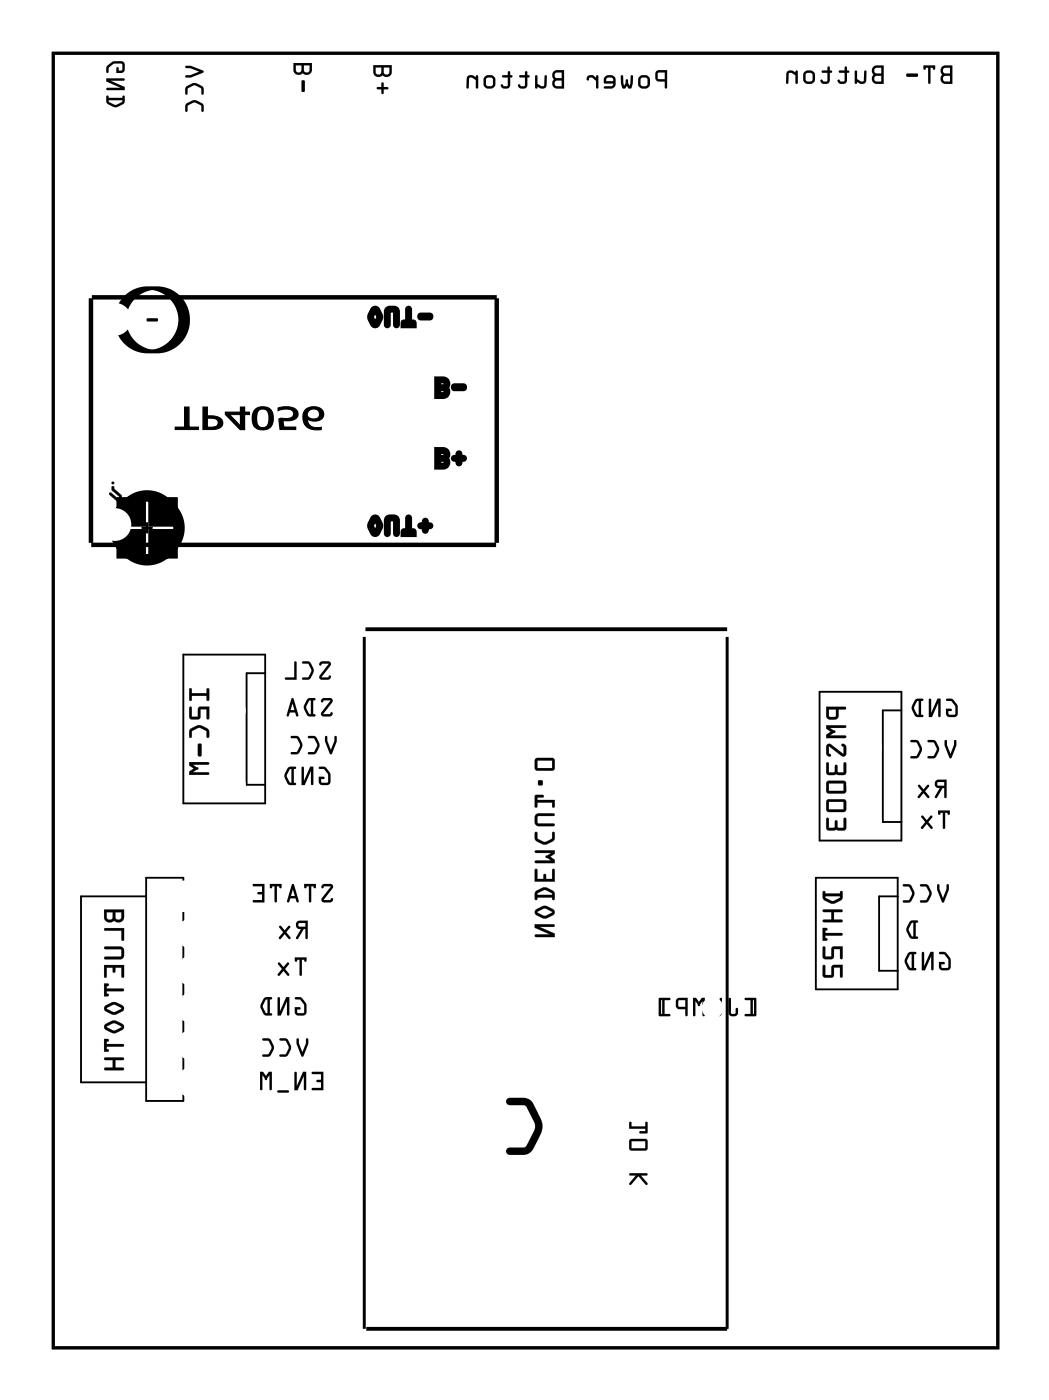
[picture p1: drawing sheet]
<svg xmlns="http://www.w3.org/2000/svg" width="72mm" height="96mm" viewBox="0 0 72 96" stroke-linecap="round" stroke-linejoin="round" font-family="sans-serif">
<path d="M3.6 3.6h64.5v88.4h-64.5z" fill="none" stroke="#000" stroke-width=".2"/>
<g fill="#000">
<path d="M10 35.7h.1v.3h.3l-.3 .1v.3h-.1v-.3l-.3-.1h.3zM10 21.8l.7-.1 .1 .2-.1 .1h-.6zM34.6 75h.2h.9a.75 .75 0 0 1 .7 .4l.5 1a1.41 1.41 0 0 1-.2 1.4l-.1 .3a.97 .97 0 0 1-.9 .8h-.9a.25 .25 0 0 1-.3-.3 .25 .25 0 0 1 .3-.2l1.1-.1 .6-1.1v-.3v-.3l-.6-1.1h-1.2l-.1-.2z"/>
<path d="M7.3 4.5v.2v.2v.1l.1-.1v-.3l.3-.2 .6-.1v.5h-.2v-.2h-.1l-.1 .4h.5l.1-.2v-.4l-.1-.2h-.1a.87 .87 0 0 0-1 .3zM7.3 5.3v.3l.9 .4h-.9v.1v.1h1.2v-.3l-1-.4h.9h.1v-.1zM7.3 6.5v.5a.74 .74 0 0 0 1.1 .1l.1-.1v-.5h-.1v.2h-1v-.2zM7.4 6.8l1 .1-.5 .3-.4-.2z"/>
<path d="M7.3 4.5v.2v.3l.1-.1v-.3l.3-.2 .6-.1v.5h-.2v-.2h-.1l-.1 .4h.5l.1-.2v-.4l-.1-.2h-.1a.87 .87 0 0 0-1 .3zM7.3 4.5l.4-.3h.7l.1 .1v.5l-.1 .2h-.5l.1-.4h.1v.2h.2l.1-.4-.1-.1h-.5l-.4 .3v.3l-.1 .1v-.3zM7.3 5.3v.3l.9 .4h-.9v.1l1.2 .1v-.3l-1-.4h.9h.1v-.1zM7.3 5.3l1.2 .1v.1h-.1h-.9l1 .4v.3h-1.2v-.1v-.1h.9l-.9-.4zM7.3 6.5v.5l.5 .3h.3l.4-.3v-.5h-.1v.2h-1v-.2zM7.3 6.5h.1v.2h1v-.2h.1v.5l-.4 .3h-.3l-.5-.3zM7.4 6.8l1 .1-.5 .3-.4-.2zM7.4 6.8l.1 .2 .4 .2 .5-.3z"/>
<path d="M12.7 4.5v.1l.3 .1 .6 .2-.6 .2h-.3v.2h.3l.9-.4v-.1l-.9-.3zM12.7 5.9l-.1 .2 .1 .4 .1-.1v-.4l.5-.2 .4 .2 .1 .4 .1 .1v-.1a.58 .58 0 0 0-.6-.7zM12.7 7.1l-.1 .2 .1 .3h.1v-.4l.5-.2 .4 .2 .1 .4h.1a.58 .58 0 0 0-.6-.8z"/>
<path d="M12.7 4.5v.1l.3 .1 .6 .2-.6 .2h-.3v.2h.3l.9-.4v-.1l-.9-.3zM12.7 4.5h.3l.9 .3v.1l-.9 .4h-.3v-.2h.3l.6-.2-.6-.2-.3-.1zM12.7 5.9l-.1 .2 .1 .4 .1-.1v-.4l.5-.2 .4 .2 .1 .4 .1 .1v-.1a.58 .58 0 0 0-.6-.7zM12.7 5.9l.5-.2h.2l.5 .3v.4h-.2v-.4l-.4-.2-.5 .2v.4l-.1 .1-.1-.4zM12.7 7.1l-.1 .2 .1 .3h.1v-.4l.5-.2 .4 .2 .1 .4h.1a.58 .58 0 0 0-.6-.8zM12.7 7.1l.5-.3 .2 .1 .5 .2v.5h-.2v-.4l-.4-.2-.5 .2v.4h-.1l-.1-.3z"/>
<path d="M20 4.3v.5a.36 .36 0 0 0 .3 .3 .36 .36 0 0 0 .4-.1l.3 .1a.33 .33 0 0 0 .3-.3v-.5zM20.7 4.5h.4v.3a.2 .2 0 0 1-.2 .2 .2 .2 0 0 1-.2-.2zM20.2 4.5h.4v.3a.2 .2 0 0 1-.2 .2 .2 .2 0 0 1-.2-.2zM20.6 5.5v.7l.1 .1 .1-.1v-.6z"/>
<path d="M20 4.3v.5a.37 .37 0 0 0 .3 .3 .37 .37 0 0 0 .4-.1 .37 .37 0 0 0 .3 .1 .37 .37 0 0 0 .3-.3v-.5zM20 4.3h1.3v.5a.36 .36 0 0 1-.2 .3 .36 .36 0 0 1-.4-.1l-.3 .1a.33 .33 0 0 1-.4-.3zM20.7 4.5h.4v.3a.2 .2 0 0 1-.2 .2 .2 .2 0 0 1-.2-.2zM20.7 4.5v.3a.2 .2 0 0 0 .2 .1 .2 .2 0 0 0 .2-.1v-.3zM20.2 4.5h.4v.3a.2 .2 0 0 1-.2 .2 .2 .2 0 0 1-.2-.2zM20.2 4.5v.3a.19 .19 0 0 0 .2 .1 .19 .19 0 0 0 .2-.1v-.3zM20.6 5.5v.7l.1 .1 .1-.1v-.6zM20.6 5.5l.2 .1v.6l-.1 .1-.1-.1z"/>
<path d="M25.5 4.4v.5a.36 .36 0 0 0 .2 .3 .36 .36 0 0 0 .4-.1l.3 .2a.33 .33 0 0 0 .3-.4v-.5zM26.2 4.6h.4v.3a.2 .2 0 0 1-.2 .2 .2 .2 0 0 1-.2-.2zM25.6 4.6h.4v.3a.2 .2 0 0 1-.2 .2 .2 .2 0 0 1-.2-.2zM26.1 5.6l-.1 .3h-.2l-.1 .1 .1 .1h.2v.3h.1h.1v-.3h.3v-.1v-.1h-.3v-.2z"/>
<path d="M25.5 4.4v.5a.37 .37 0 0 0 .2 .3 .37 .37 0 0 0 .4-.1 .37 .37 0 0 0 .4 .1 .37 .37 0 0 0 .2-.3v-.5zM25.5 4.4h1.2v.5a.36 .36 0 0 1-.2 .3 .36 .36 0 0 1-.4-.1l-.3 .2a.33 .33 0 0 1-.3-.4zM26.2 4.6h.4v.3a.2 .2 0 0 1-.2 .2 .2 .2 0 0 1-.2-.2zM26.2 4.6v.3a.2 .2 0 0 0 .2 .2 .2 .2 0 0 0 .2-.2v-.3zM25.6 4.6h.4v.3a.2 .2 0 0 1-.2 .2 .2 .2 0 0 1-.2-.2zM25.6 4.6v.3a.19 .19 0 0 0 .2 .2 .19 .19 0 0 0 .2-.2v-.3zM26.1 5.6l-.1 .3h-.2l-.1 .1 .3 .1v.3h.1h.1v-.3l.3-.1v-.1h-.3v-.2zM26.1 5.6l.1 .1v.2h.3v.1v.1h-.3v.3h-.1h-.1v-.3h-.2l-.1-.1 .1-.1h.2z"/>
<path d="M44.8 4.9v.5l.1 .2h.5v.4h.1v-1.2zM44.8 4.9l.7-.1v1.2h-.1v-.4h-.5l-.1-.2zM44.9 5l.5-.1v.5h-.5zM44.9 5v.4h.5v-.4zM43.5 5.6a.46 .46 0 0 0 .9 0 .46 .46 0 0 0-.9 0zM43.5 5.6a.46 .46 0 0 1 .9 0 .46 .46 0 0 1-.9 0zM43.8 5.3h.3l.1 .1v.4l-.1 .1h-.3l-.1-.1zM43.8 5.3l-.1 .5 .1 .1h.3l.1-.1v-.4l-.1-.1zM42.4 5.2v.5l.1 .3h.2l.1-.1 .1 .1h.2l.1-.3v-.5h-.1l-.1 .7-.2-.5-.2 .5-.1-.7zM42.4 5.2h.1l.1 .7 .2-.5 .2 .5 .1-.7h.1v.5l-.1 .3h-.2l-.1-.1-.1 .1h-.2l-.1-.3zM41.3 5.2l-.1 .5 .7 .1-.1 .1h-.5l-.1 .1h.7l.1-.2v-.5l-.3-.2zM41.3 5.2l.4-.1 .3 .2v.5l-.1 .2h-.7l.1-.1h.5l.1-.1-.7-.1v-.3zM41.4 5.3h.4l.1 .2h-.5zM41.4 5.3v.2h.5l-.1-.2zM40.1 5.2v.3l.2-.2h.1l.3 .2v.5h.1v-.8h-.1v.1l-.2-.2zM40.1 5.2l.4-.1 .2 .2v-.1h.1v.8h-.1v-.5l-.3-.2h-.1l-.2 .2-.1-.1zM37.8 4.9l-.1 .3 .1 .2a.37 .37 0 0 0-.1 .4 .37 .37 0 0 0 .3 .3h.5v-1.3h-.5zM37.8 4.9l.2-.1h.5v1.3h-.5a.36 .36 0 0 1-.3-.3 .36 .36 0 0 1 .1-.4l-.1-.2zM37.9 5.5h.4v.4l-.4-.1zM37.9 5.5v.3l.4 .1v-.4zM37.9 5l.4-.1v.4h-.4zM37.9 5v.3h.4v-.3zM36.6 5.2l-.1 .8h.1l.1-.1 .1 .1a.32 .32 0 0 0 .5-.2v-.6h-.1v.6l-.1 .1-.4-.2v-.5zM36.6 5.2h.1v.5l.3 .2 .1-.1 .1-.6h.1v.6a.35 .35 0 0 1-.3 .3 .35 .35 0 0 1-.3-.2v.1h-.1zM35.5 5.2v.1h.3v.5l-.2 .1-.2-.1a.34 .34 0 0 0 .3 .3 .34 .34 0 0 0 .3-.3v-.5l.2-.1-.2-.1v-.2h-.2v.2zM35.5 5.2l.3-.1v-.2h.2v.2l.2 .1-.2 .1v.5a.32 .32 0 0 1-.3 .3 .32 .32 0 0 1-.3-.3h.1l.1 .1 .2-.1v-.5h-.3zM34.3 5.2v.1h.4v.5l-.3 .1-.1-.1h-.1a.34 .34 0 0 0 .3 .3 .34 .34 0 0 0 .3-.3v-.5l.2-.1-.2-.1v-.2h-.1v.2zM34.3 5.2l.4-.1v-.2h.1v.2l.2 .1-.2 .1v.5a.32 .32 0 0 1-.3 .3 .32 .32 0 0 1-.3-.3h.1l.1 .1 .3-.1v-.5h-.4zM32.9 5.6a.46 .46 0 0 0 .9 0 .46 .46 0 0 0-.9 0zM32.9 5.6a.5 .5 0 0 1 1 0 .5 .5 0 0 1-1 0zM33.2 5.3h.3l.1 .1 .1 .4-.1 .1h-.3l-.1-.1zM33.2 5.3v.5l.1 .1h.3l.1-.1-.1-.4-.1-.1zM31.9 5.2v.8h.1v-.6l.1-.1 .4 .2v.5h.1v-.8h-.1v.1l-.3-.2zM31.9 5.2l.3-.1 .3 .2v-.1h.1v.8h-.1v-.5l-.3-.2h-.2v.7h-.1z"/>
<path d="M44.8 4.9v.5l.1 .2h.5v.4h.1v-1.2zM44.9 5h.5v.4h-.5zM43.5 5.6a.46 .46 0 0 0 .9 0 .46 .46 0 0 0-.9 0zM43.8 5.3h.3l.1 .1v.4l-.1 .1h-.3l-.1-.1zM42.4 5.2a.88 .88 0 0 0 .1 .8h.2l.1-.1 .1 .1h.2a.88 .88 0 0 0 .1-.8v-.1l-.1 .1-.1 .7-.2-.5-.2 .5-.1-.7zM41.3 5.2l-.1 .5 .7 .1-.1 .1h-.5l-.1 .1h.7l.1-.2v-.5l-.3-.2zM41.4 5.3h.4l.1 .2h-.5zM40.1 5.2v.3l.2-.2h.1l.3 .2v.5h.1v-.8h-.1v.1l-.2-.2zM37.8 4.9l-.1 .3 .1 .2-.1 .3a.33 .33 0 0 0 .3 .4h.5v-1.3h-.5zM37.9 5.5h.4v.4l-.4-.1zM37.9 5h.4v.3h-.4zM36.6 5.2v.8h.1v-.1a.35 .35 0 0 0 .3 .2 .35 .35 0 0 0 .3-.3v-.6h-.1v.6l-.1 .1-.4-.2v-.5zM35.5 5.2v.1h.3v.5l-.2 .1-.1-.1h-.1a.32 .32 0 0 0 .3 .3 .32 .32 0 0 0 .3-.3v-.5l.2-.1-.2-.1v-.2h-.2v.2zM34.3 5.2v.1h.4v.5l-.3 .1-.1-.1h-.1a.32 .32 0 0 0 .3 .3 .32 .32 0 0 0 .3-.3v-.5l.2-.1-.2-.1v-.2h-.1v.2zM32.9 5.6a.5 .5 0 0 0 1 0 .5 .5 0 0 0-1 0zM33.2 5.3h.3l.1 .1 .1 .4-.1 .1h-.3l-.1-.1zM31.9 5.2v.8h.1v-.6l.1-.1 .4 .2v.5h.1v-.8h-.1v.1l-.3-.2z"/>
<path d="M64.3 4.6l-.1 .3 .1 .2a.37 .37 0 0 0-.1 .4 .37 .37 0 0 0 .3 .2h.5v-1.2h-.5zM64.3 4.6l.2-.1h.5v1.2h-.5a.36 .36 0 0 1-.3-.2 .36 .36 0 0 1 .1-.4l-.1-.2zM64.4 5.2h.5v.4l-.5-.1zM64.4 5.2v.3l.5 .1v-.4zM64.4 4.7l.5-.1v.4h-.5zM64.4 4.7v.3h.5v-.4zM63 4.5l.1 .3 .1-.2h.2v1l.1 .1v-1.1h.2l.1 .2v-.3zM63 4.5h.8v.3l-.1-.2h-.2v1.1l-.1-.1v-1h-.2l-.1 .2zM61.9 5v.2h.7h.1l-.1-.2zM61.9 5h.7l.1 .2-.1 .1h-.7v-.1zM59.6 4.6l-.1 .3 .1 .2a.37 .37 0 0 0-.1 .4 .37 .37 0 0 0 .3 .2h.5v-1.2h-.5zM59.6 4.6l.2-.1h.5v1.2h-.5a.36 .36 0 0 1-.3-.2 .36 .36 0 0 1 .1-.4l-.1-.2zM59.7 5.2h.5v.4l-.5-.1zM59.7 5.2v.3l.5 .1v-.4zM59.7 4.7l.5-.1v.4h-.5zM59.7 4.7v.3h.5v-.4zM58.4 4.8v.9h.1v-.1l.2 .1a.32 .32 0 0 0 .4-.2v-.7l-.1 .1v.6l-.1 .1-.4-.2v-.5zM58.4 4.8l.1 .1v.5l.3 .2 .2-.1v-.6l.1-.1v.7a.35 .35 0 0 1-.2 .2 .35 .35 0 0 1-.4-.1v.1h-.1zM57.3 4.8v.2h.4v.5l-.3 .1-.1-.2-.1 .1a.34 .34 0 0 0 .3 .2 .34 .34 0 0 0 .3-.2v-.5l.2-.1-.2-.1v-.2h-.1v.2zM57.3 4.8h.4v-.2h.1v.2l.2 .1-.2 .1v.5a.32 .32 0 0 1-.3 .3 .32 .32 0 0 1-.3-.3l.1-.1 .1 .2 .3-.1v-.5h-.4zM56.1 4.8v.2h.4v.5l-.3 .1-.1-.2-.1 .1a.34 .34 0 0 0 .3 .2 .34 .34 0 0 0 .3-.2v-.5l.2-.1-.2-.1v-.2h-.1v.2zM56.1 4.8h.4v-.2h.1l.1 .2 .1 .1-.1 .1v.5a.32 .32 0 0 1-.4 .3 .32 .32 0 0 1-.3-.3l.1-.1 .1 .2 .3-.1v-.5h-.4zM54.7 5.3a.5 .5 0 0 0 1 0 .5 .5 0 0 0-1 0zM54.7 5.3a.5 .5 0 0 1 1 0 .5 .5 0 0 1-1 0zM55 5h.4l.1 .1v.4h-.1l-.3 .1-.1-.1zM55 5v.5l.1 .1 .3-.1h.1v-.4l-.1-.1zM53.8 4.9l-.1 .8h.1v-.7h.1l.4 .1v.6h.1v-.9h-.1v.1l-.3-.1zM53.8 4.9l.2-.1 .3 .1v-.1h.1v.9h-.1v-.6l-.3-.1h-.1l-.1 .7h-.1z"/>
<path d="M64.3 4.6l-.1 .3 .1 .2-.1 .3a.33 .33 0 0 0 .3 .3h.5v-1.2h-.5zM64.4 5.2h.5v.4l-.5-.1zM64.4 4.7l.5-.1v.4h-.5zM63 4.5l.1 .3 .1-.2h.2v1l.1 .1v-1.1h.2l.1 .2v-.3zM61.9 5v.2h.7h.1l-.1-.2zM59.6 4.6l-.1 .3 .1 .2-.1 .3a.33 .33 0 0 0 .3 .3h.5v-1.2h-.5zM59.7 5.2h.5v.4l-.5-.1zM59.7 4.7l.5-.1v.4h-.5zM58.4 4.8v.9h.1v-.1a.35 .35 0 0 0 .4 .1 .35 .35 0 0 0 .2-.2v-.7l-.1 .1v.6l-.1 .1-.4-.2v-.5zM57.3 4.8v.2h.4v.5l-.3 .1-.1-.2-.1 .1a.32 .32 0 0 0 .3 .3 .32 .32 0 0 0 .3-.3v-.5l.2-.1-.2-.1v-.2h-.1v.2zM56.1 4.8v.2h.4v.5l-.3 .1-.1-.2-.1 .1a.32 .32 0 0 0 .3 .3 .32 .32 0 0 0 .4-.3v-.5l.1-.1-.1-.1-.1-.2h-.1v.2zM54.7 5.3a.5 .5 0 0 0 1 0 .5 .5 0 0 0-1 0zM55 5h.4l.1 .1v.4h-.1l-.3 .1-.1-.1zM53.8 4.9l-.1 .8h.1v-.7h.1l.4 .1v.6h.1v-.9h-.1v.1l-.3-.1z"/>
<path d="M3.6 3.6v88.4h64.5v-88.4zM3.6 3.6h64.5v88.4h-64.5z"/>
<path d="M7.6 33.2v.3l.5 .5v.1l-.5-.5a.09 .09 0 0 0-.1 .1 .09 .09 0 0 0 0 .1l.5 .5 .3-.2v-.3l-.5-.4v-.2zM7.7 33.2h.1v.2l.5 .4v.3l-.2 .1h-.1l-.5-.4v-.1h.1l.5 .4v-.1l-.5-.5zM7.6 33a.1 .1 0 0 0 .2 0 .1 .1 0 0 0-.2 0zM7.6 33a.1 .1 0 0 1 .2 0 .1 .1 0 0 1-.2 0z"/>
<path d="M7.6 33.2v.3l.5 .5v.1l-.5-.5-.1 .2 .6 .5 .2-.2v-.3l-.5-.4v-.2zM7.6 33a.1 .1 0 0 0 .2 0 .1 .1 0 0 0-.2 0z"/>
<path d="M8.5 20.2a2.29 2.29 0 0 0-.5 2.5 2.29 2.29 0 0 0 2.1 1.4h.6a2.29 2.29 0 0 0 2.3-2.3 2.29 2.29 0 0 0-2.3-2.2h-.6a2.25 2.25 0 0 0-1.6 .6zM9.2 20.4a2.1 2.1 0 0 1 1.5-.6h-.6a2.1 2.1 0 0 1 2.1 2.1v-.1a2.1 2.1 0 0 1-2.1 2.1h.6a2.1 2.1 0 0 1-2.1-2.1v.1a2.1 2.1 0 0 1 .6-1.5z"/>
<path d="M8.4 34.2a2.32 2.32 0 0 0-.6 1.8h2.2v-2.2a2.27 2.27 0 0 0-2.5 2.2 2.27 2.27 0 0 0 2.5 2.3v-2.2h-2.2a2.27 2.27 0 0 0 2.2 2.5 2.27 2.27 0 0 0 2.3-2.5h-2.2v2.2a2.27 2.27 0 0 0 2.5-2.3 2.27 2.27 0 0 0-2.5-2.2v2.2h2.2a2.26 2.26 0 0 0-1.3-2.3 2.26 2.26 0 0 0-2.6 .5zM7.9 33.9v2.5a2.1 2.1 0 0 1 2.1-2.1 2.1 2.1 0 0 1 2.1 2.1v-2.5h-2.4a2.1 2.1 0 0 1 2.1 2.1 2.1 2.1 0 0 1-2.1 2.1h2.4v-2.4a2.1 2.1 0 0 1-2.1 2.1 2.1 2.1 0 0 1-2.1-2.1v2.4h2.5a2.1 2.1 0 0 1-2.1-2.1 2.1 2.1 0 0 1 2.1-2.1z"/>
<path d="M12.6 27.8v1.4h-.6v.1h1.5v-.1h-.6v-1.4zM13.9 27.8v1.5h.5a.57 .57 0 0 0 .8-.5 .85 .85 0 0 0-1.1-.4v-.6zM14.1 28.6a.56 .56 0 0 1 .8 .3v.1a.8 .8 0 0 1-.8 .2zM15.4 28.1v.2l1 1h.3v-1h.3v-.2h-.3v-.3h-.3v.3zM15.7 28.3h.7v.8zM17.4 28a.81 .81 0 0 0-.1 .9 .81 .81 0 0 0 .8 .4 .83 .83 0 0 0 .5-.7 .83 .83 0 0 0-.5-.8h-.3zM17.7 28a.46 .46 0 0 1 .5 0 .46 .46 0 0 1 .2 .6 .46 .46 0 0 1-.5 .6 .46 .46 0 0 1-.4-.6zM19 27.9v.1l.5-.1a.36 .36 0 0 1 .4 .1 .36 .36 0 0 1 0 .5l-.9 .1 .1 .7h1.1v-.1h-.8l-.1-.5h.1a.65 .65 0 0 0 .9-.5 1.07 1.07 0 0 0-1.2-.4zM20.9 27.9a.9 .9 0 0 0 0 1.1 .9 .9 0 0 0 1 .3v-.1a.65 .65 0 0 1-.9-.6 .68 .68 0 0 0 1.1-.3 .72 .72 0 0 0-1.2-.4zM21.1 28.1a.39 .39 0 0 1 .6-.1 .39 .39 0 0 1 0 .6h-.1a.38 .38 0 0 1-.5 0 .38 .38 0 0 1-.1-.5z"/>
<path d="M12.6 27.8v1.4l-.7-.1v.3h1.7v-.3l-.7 .1v-1.4zM12.6 27.8h.3l-.1 1.4h.7v.1h-1.5v-.1h.7zM13.8 27.8v1.6h.6a.61 .61 0 0 0 .8-.6 .84 .84 0 0 0-1.1-.4l.1-.6zM13.9 27.8h.2v.6a.93 .93 0 0 1 1 .4 .44 .44 0 0 1-.5 .5h-.7zM14.1 28.6a.51 .51 0 0 1 .8 .3l-.1 .2-.7 .1zM14.1 28.5v.7a.65 .65 0 0 0 .9-.3 .63 .63 0 0 0-.9-.4zM15.3 28.1v.2l1.1 1.1h.3v-1.1h.4v-.2h-.4v-.3h-.3v.3zM15.4 28.1l1.1 .1-.1-.4h.3l-.1 .4h.4v.1h-.4l.1 1h-.3l-1-1zM15.7 28.3h.7v.8h.1zM15.6 28.3l.8 .9h.1v-.9zM17.4 28a.85 .85 0 0 0-.2 .9 .85 .85 0 0 0 .9 .5 .86 .86 0 0 0 .6-.8 .86 .86 0 0 0-.6-.8h-.3zM17.4 28a.7 .7 0 0 1 .9-.1 .7 .7 0 0 1 .3 .8 .68 .68 0 0 1-.9 .6 .68 .68 0 0 1-.4-.9zM17.7 28a.42 .42 0 0 1 .5 .1 .42 .42 0 0 1 .1 .5 .42 .42 0 0 1-.4 .6 .42 .42 0 0 1-.3-.6zM17.6 28a.84 .84 0 0 0 .2 1.2 .56 .56 0 0 0 .6-.2 .56 .56 0 0 0 0-.6 .48 .48 0 0 0-.2-.5 .48 .48 0 0 0-.6 .1zM18.9 27.8v.3a.88 .88 0 0 1 1.1 .1 .47 .47 0 0 1-.6 .3l-.4 .1 .1 .8h1.1v-.3l-.8 .1v-.5l-.1 .1h.1a.7 .7 0 0 0 1-.6 1.12 1.12 0 0 0-1.3-.4zM19 27.9l.4-.1a.65 .65 0 0 1 .9 .6 .96 .96 0 0 1-1 .3v.5h.9v.1h-1.1l-.1-.7h.4a.54 .54 0 0 0 .7-.4 .94 .94 0 0 0-1.1-.2zM20.9 27.9a.93 .93 0 0 0 0 1.2 .93 .93 0 0 0 1.1 .2v-.2a.69 .69 0 0 1-1-.5h-.1a.73 .73 0 0 0 1.2-.3 .77 .77 0 0 0-1.2-.4zM20.9 28a.64 .64 0 0 1 .7-.2 .64 .64 0 0 1 .4 .6 .76 .76 0 0 1-1.1 .1 .68 .68 0 0 0 1 .7v.1a.86 .86 0 0 1-1-.3 .86 .86 0 0 1 0-1zM21.1 28.1a.34 .34 0 0 1 .6-.1 .34 .34 0 0 1-.1 .6h-.2a.3 .3 0 0 1-.3-.1 .3 .3 0 0 1 0-.4zM21 28a.36 .36 0 0 0 0 .5 .36 .36 0 0 0 .4 .1 .39 .39 0 0 0 .5-.4 .39 .39 0 0 0-.6-.3z"/>
<path d="M25.3 35.3l-.2 .4h.2h-.2v.2l.2 .6a.37 .37 0 0 0 .3 .2 .37 .37 0 0 0 .3-.2l.3-.6-.3-.6a.36 .36 0 0 0-.6 0zM25.4 35.4l.3 .1 .1-.1-.1 .1 .1 .3 .2-.1-.2 .1v.2l.2 .1-.2-.1-.1 .3 .1 .1-.1-.1-.3 .1 .2-.1-.2-.3-.1 .1 .1-.1v-.1l.2-.4zM25.5 35.5h.2h-.2l.2 .4 .1-.1-.1 .1 .1 .1-.1-.1-.2 .4 .1-.1 .1 .1h-.1h.1l-.2-.4-.1 .1 .1-.1-.1-.1 .1 .1 .2-.4-.1 .1zM25.5 35.4l.1 .1-.2-.1-.2 .5 .2 .5 .2-.1-.2 .1a.2 .2 0 0 0 .2 .1 .2 .2 0 0 0 .2-.1l-.1-.1 .1 .1 .2-.4v-.2l-.2-.4-.1 .1 .1-.1-.1-.1zM26.3 35.2l-.1 .3v.9a.24 .24 0 0 0 .2 .3 .24 .24 0 0 0 .3-.3v-.9l-.1 .1h.3l-.1-.1v.9a.24 .24 0 0 0 .3 .3 .24 .24 0 0 0 .2-.3v-.9a.58 .58 0 0 0-1-.3zM26.4 35.4v.1v.9h.1v-.9l.1-.1 .4 .1v.9h.1v-.9v-.1l-.2-.1zM27.7 35.2v1.2h.1v-.2h-.1v.2h.1a.24 .24 0 0 0-.2-.3 .24 .24 0 0 0-.3 .2v.4h1.1v-.4a.24 .24 0 0 0-.2-.2 .24 .24 0 0 0-.2 .3h.1v-.2h-.1v.2h.1v-1l-.1-.2zM27.8 35.4v1.1h.5v-.2l-.1 .1-.1-.1v.2h.2v-.1h-.8v.1h.2v-.2l-.1 .1-.1-.1v.2h.5v-1.1h-.1zM28.6 35.7l-.1 .2 .1 .2h.4v-.1h-.2v.2a.24 .24 0 0 0 .2 .3 .24 .24 0 0 0 .3-.3v-.2h-.2v.1h.2a.24 .24 0 0 0 .3-.2 .24 .24 0 0 0-.3-.2h-.2v.1h.2v-.2a.24 .24 0 0 0-.3-.2 .24 .24 0 0 0-.2 .2v.2h.2v-.1zM28.7 35.8l.1 .1-.1 .1h.4v-.4l-.1 .1v-.1v.4h.3v-.1v-.1h-.3v.4v-.1l.1 .1v-.4z"/>
<path d="M25.3 21l-.2 .4 .2 .1-.2-.1v.2l.2 .6a.37 .37 0 0 0 .3 .2 .37 .37 0 0 0 .3-.2l.3-.6-.3-.5a.36 .36 0 0 0-.6-.1zM25.4 21.1l.3 .1 .1-.1-.1 .1 .1 .4 .2-.1-.2 .1v.1l.2 .1-.2-.1-.1 .4h.1h-.1h-.3h.2l-.2-.4-.1 .1 .1-.1v-.1l.2-.4zM25.5 21.3l.2-.1-.2 .1 .2 .3h.1h-.1l.1 .1h-.1l-.2 .3 .1-.1 .1 .1-.1 .1 .1-.1-.2-.3h-.1h.1l-.1-.1h.1l.2-.3h-.1zM25.5 21.1l.1 .1-.2-.1-.2 .5 .2 .5h.2h-.2a.2 .2 0 0 0 .2 .2 .2 .2 0 0 0 .2-.2h-.1h.1l.2-.4v-.2l-.2-.4-.1 .1 .1-.1h-.1zM26.3 21l-.1 .3v.9a.24 .24 0 0 0 .2 .2 .24 .24 0 0 0 .3-.2v-.9h-.1h.3h-.1v.9a.24 .24 0 0 0 .3 .2 .24 .24 0 0 0 .2-.2v-.9a.58 .58 0 0 0-1-.3zM26.4 21.1v.2v.9v-.1l.1 .1v-.9l.1-.1h.4v1l.1-.1v.1v-.9v-.2l-.2-.1zM27.7 20.9v1.2h.1v-.2h-.1v.2h.1a.24 .24 0 0 0-.2-.3 .24 .24 0 0 0-.3 .2v.4h1.1v-.4a.24 .24 0 0 0-.2-.2 .24 .24 0 0 0-.2 .3h.1v-.2h-.1v.2h.1v-1l-.1-.2zM27.8 21.1v1.2h.5v-.3l-.1 .1-.1-.1v.3h.2v-.2h-.8v.2h.2v-.3l-.1 .1-.1-.1v.3h.5v-1.2l-.1 .1zM28.6 21.4l-.1 .2 .1 .3h.7a.27 .27 0 0 0 .3-.3 .27 .27 0 0 0-.3-.3zM28.7 21.6h.1l-.1 .1h.6v-.1z"/>
<path d="M25.5 35.4l-.3 .5 .2 .5a.21 .21 0 0 0 .4 0l.2-.6-.2-.4-.2-.1zM25.6 35.5l.2 .4-.2 .5-.2-.5zM26.4 35.4v.1v1h.1v-.1v-.9l.4-.1 .1 .1v.9l.1 .1v-1.1l-.2-.1zM27.8 35.3v1.1h-.1l-.1-.2-.1 .3h.8l-.1-.3-.1 .2h-.1v-1zM28.7 35.8v.2h.3v.3l.1-.3 .3-.1-.3-.1-.1-.3v.3z"/>
<path d="M25.5 21.1l-.3 .5 .2 .5a.21 .21 0 0 0 .4 0l.2-.5-.2-.5-.2-.1zM25.6 21.2l.2 .4-.2 .5-.2-.5zM26.4 21.1v.2v.9l.1 .1v-.1v-1h.4l.1 .1v.9l.1 .1v-1.1l-.2-.2zM27.8 21.1v1h-.1l-.1-.1-.1 .3h.8l-.1-.3-.1 .1h-.1v-1zM28.7 21.5v.2h.6l.1-.1-.1-.1z"/>
<path d="M29.6 25.7v1.5a.98 .98 0 0 0 1.1-.2 .54 .54 0 0 0-.1-.6l-.1 .1 .1 .1a.51 .51 0 0 0 .1-.6 .51 .51 0 0 0-.4-.3zM29.8 25.9v.1h.5l.1 .2-.2 .3 .2 .1v.2l-.1 .1h-.5v.2h.2v-1.2zM30 26v.2h.3h-.3v.2h.1v-.4zM29.8 25.9v.7h.5a.35 .35 0 0 0 .3-.4 .35 .35 0 0 0-.3-.3zM30 26.6v.1h.3v.1h-.3v.1h.1v-.3zM29.8 26.4v.7h.5a.35 .35 0 0 0 .3-.4 .35 .35 0 0 0-.3-.3zM30.9 26.2l-.1 .3 .1 .2h.7a.27 .27 0 0 0 .3-.3 .27 .27 0 0 0-.3-.2zM31 26.4l.1 .1v-.1l-.1 .1h.6v-.1v.1v-.1z"/>
<path d="M29.6 30.5v1.6a.98 .98 0 0 0 1.1-.3 .54 .54 0 0 0-.1-.6l-.1 .1 .1 .1a.51 .51 0 0 0 .1-.5 .51 .51 0 0 0-.4-.4zM29.8 30.7v.1h.5l.1 .2-.2 .3 .2 .2v.2h-.1l-.5 .1v.1h.2v-1.2zM30 30.8v.2h.3v.1h-.3v.1h.1v-.4zM29.8 30.7v.7h.5a.35 .35 0 0 0 .3-.4 .35 .35 0 0 0-.3-.3zM30 31.4v.1h.3v.1h-.3v.2h.1v-.4zM29.8 31.2v.7h.5a.35 .35 0 0 0 .3-.3 .35 .35 0 0 0-.3-.4zM30.9 31.1l-.1 .2 .1 .2h.4v-.1h-.2v.2a.24 .24 0 0 0 .2 .2 .24 .24 0 0 0 .3-.2v-.2h-.2v.1h.2a.24 .24 0 0 0 .3-.2 .24 .24 0 0 0-.3-.2h-.2v.1h.2v-.2a.24 .24 0 0 0-.3-.3 .24 .24 0 0 0-.2 .3v.2h.2v-.1zM31 31.2l.1 .1-.1 .1h.4v-.4l-.1 .1v-.1v.4h.3v-.1v-.1h-.3v.4v-.1l.1 .1v-.4z"/>
<path d="M29.8 25.9v1.2h.5a.35 .35 0 0 0 .3-.2 .35 .35 0 0 0-.1-.4l.1-.3a.32 .32 0 0 0-.3-.3zM30 26h.3a.19 .19 0 0 1 .1 .2 .19 .19 0 0 1-.1 .2h-.3zM30 26.6h.3a.19 .19 0 0 1 .1 .1 .19 .19 0 0 1-.1 .2h-.3zM31 26.4v.2h.6l.1-.1-.1-.2z"/>
<path d="M29.8 30.7v1.2h.5a.35 .35 0 0 0 .3-.2 .35 .35 0 0 0-.1-.4l.1-.3a.32 .32 0 0 0-.3-.3zM30 30.8h.3a.19 .19 0 0 1 .1 .2 .19 .19 0 0 1-.1 .2h-.3zM30 31.4h.3a.19 .19 0 0 1 .1 .2 .19 .19 0 0 1-.1 .2h-.3zM31 31.2v.2h.3v.3l.1-.3 .3-.1-.3-.1-.1-.3v.3z"/>
<path d="M12.9 47l.1 .9 .1-.1v-.3h1v.3h.2l-.1-.8h-.1v.3h-1v-.3zM12.9 48.3v.7l.1 .1h.6l.1-.7h.4v.7h.2v-.8h-.7l-.1 .7h-.4v-.7zM13 49.8l-.1 .2 .1 .4 .1-.1v-.4l.5-.2 .5 .2v.4l.1 .1 .1-.1a.6 .6 0 0 0-.6-.8l-.3 .1zM13.5 50.8v.8l.2 .1 .1-.1v-.7l-.1-.1zM12.9 52v.3l.3 .2-.3 .2v.2h1.4l-.1-.2h-1l.2-.1a.1 .1 0 0 0 .1-.1 .1 .1 0 0 0-.1-.1l-.2-.2h1l.1-.1z"/>
<path d="M12.9 47v.8a.1 .1 0 0 0 .1 .1 .1 .1 0 0 0 .1-.1v-.3h1v.3a.1 .1 0 0 0 .1 .1 .1 .1 0 0 0 .1-.1v-.7a.1 .1 0 0 0-.1-.1 .1 .1 0 0 0-.1 .1v.2h-1v-.3zM13 47l.1 .1v.2h1v-.2l.1-.1 .1 .8h-.2v-.3h-1v.3h-.1zM12.9 48.3v.7l.1 .1h.6l.1-.7h.4v.6a.1 .1 0 0 0 .1 .1 .1 .1 0 0 0 .1-.1v-.8l-.7 .1-.1 .7h-.4v-.7zM13 48.3h.1v.7h.4l.1-.7h.7v.8h-.2v-.7h-.4l-.1 .7h-.6l-.1-.1zM13 49.8l-.1 .5a.1 .1 0 0 0 .1 .1 .1 .1 0 0 0 .1-.1v-.4l.5-.2 .5 .2v.4a.1 .1 0 0 0 .1 .1 .1 .1 0 0 0 .1-.1l-.1-.5-.4-.2-.3-.1zM13 49.8l.4-.2a.83 .83 0 0 1 .9 .3v.4l-.1 .1-.1-.1v-.4l-.4-.2h-.2l-.4 .2v.4l-.1 .1-.1-.1v-.3zM13.5 50.8v.8l.2 .1 .1-.1v-.7l-.1-.1zM13.5 50.8l.3 .1v.7h-.1h-.2zM12.9 52v.3l.3 .2-.3 .2v.2h1.3a.1 .1 0 0 0 .1-.1 .1 .1 0 0 0-.1-.1h-1l.2-.1a.1 .1 0 0 0 .1-.1 .1 .1 0 0 0-.1-.1l-.2-.2h1a.1 .1 0 0 0 .1-.1 .1 .1 0 0 0-.1-.1zM12.9 52l1.3 .1 .1 .1h-.1h-1.1l.4 .3-.4 .2h1.1l.1 .2h-1.4v-.2l.3-.2-.3-.2z"/>
<path d="M21.8 52.4v.1h.3l.3 .4v.5l-.1 .1-.4-.1v-.2h.2v-.1l-.3-.1v.5l.6 .1 .2-.2a.87 .87 0 0 0-.3-1h-.2zM21.8 52.4h.4l.3 .4 .1 .6-.2 .2h-.5l-.1-.1v-.5l.4 .1-.1 .1h-.2l.1 .2 .3 .1 .1-.1v-.6l-.3-.3h-.3zM20.6 52.4v1.2h.2l.4-1v.9l.1 .1 .1-1.2h-.2l-.5 .9v-.9zM20.6 52.4h.2v.9l.4-1h.2l-.1 1.3-.1-.1v-.9l-.4 1h-.2zM19.7 52.4l-.3 .5 .1 .2 .2 .5h.5v-.1h-.1v-1h.1v-.1h-.4zM19.7 52.4l.1-.1 .4 .1v.1h-.1v1h.1v.1h-.5l-.2-.4-.1-.3zM19.8 52.5h.1v1l-.1-.1-.2-.4zM19.8 52.5l-.2 .5 .2 .4 .1 .1v-1z"/>
<path d="M21.8 52.4v.1h.3l.3 .4v.5l-.1 .1-.4-.1v-.2h.2v-.1l-.3-.1v.5l.6 .1 .2-.2a.77 .77 0 0 0-.8-1zM20.6 52.4v1.2h.2l.4-1v.9l.1 .1 .1-1.2h-.2l-.5 .9v-.9zM19.7 52.4a.75 .75 0 0 0 0 1.1l.4 .1 .1-.1h-.1v-1h.1v-.1h-.4zM19.8 52.5h.1v1l-.1-.1-.2-.4z"/>
<path d="M21.9 45.2l-.1 .3 .2-.2h.4l-.6 .8v.2l.2 .1h.5l.1-.1-.1-.2-.1 .2-.4-.1 .6-.7v-.2l-.2-.1zM21.9 45.2h.5l.2 .1v.2l-.6 .7 .4 .1 .1-.2 .1 .2-.1 .1h-.5l-.2-.1v-.2l.6-.8h-.4l-.2 .2zM20.6 45.2l.1 .1h.3l.3 .5-.3 .4-.3 .1-.1 .1h.1a.58 .58 0 0 0 .7-.6l-.3-.6zM20.6 45.2h.5l.3 .5-.1 .4-.2 .3h-.5l.1-.1 .3-.1 .3-.4-.3-.5h-.3zM20.1 45.2v1.1h-.6v.1h.8l-.1-1.2zM20.1 45.2h.2v1.2h-.8v-.1h.6z"/>
<path d="M21.9 45.2l-.1 .3 .2-.2h.4l-.6 .8v.2l.2 .1h.5l.1-.1-.1-.2-.1 .2-.4-.1 .6-.7v-.2l-.2-.1zM20.6 45.2l.1 .1h.3l.3 .5-.3 .4-.3 .1-.1 .1h.1a.58 .58 0 0 0 .7-.6l-.3-.6zM20.1 45.2v1.1h-.6v.1h.8v-1.2z"/>
<path d="M22 47.7v.3l.1-.2 .5 .1-.6 .7-.1 .2 .2 .1h.5l.1-.1v-.2l-.2 .2-.4-.1 .6-.7v-.2l-.2-.1zM22 47.7h.5l.2 .1v.2l-.6 .7 .4 .1 .2-.2v.2l-.1 .1h-.5l-.2-.1v-.2l.7-.7-.5-.1-.1 .2zM21 47.7l-.3 .5 .1 .3 .2 .4h.5v-.1h-.1v-1h.1v-.1h-.3zM21 47.7h.2h.3v.1h-.1v1h.1v.1h-.5l-.2-.4-.1-.3zM21.1 47.8h.1v1l-.1-.1-.2-.4zM21.1 47.8l-.2 .5 .2 .4 .1 .1v-1zM19.9 47.7l-.3 1.2h.1l.1-.2h.3l.1 .2h.1l.1-.1-.4-1.1zM19.9 47.7h.1l.4 1.1-.1 .1h-.1l-.1-.2h-.3l-.1 .2h-.1zM20 48l.1 .5h-.3zM20 48l-.2 .5h.3z"/>
<path d="M22 47.7v.3l.1-.2 .5 .1-.6 .7-.1 .2 .2 .1h.5l.1-.1v-.2l-.2 .2-.4-.1 .6-.7v-.2l-.2-.1zM21 47.7a.75 .75 0 0 0 0 1.1l.5 .1v-.1h-.1v-1h.1v-.1h-.3zM21.1 47.8h.1v1l-.1-.1-.2-.4zM19.9 47.7l-.3 1.2h.1l.1-.2h.3l.1 .2h.1l.1-.1-.4-1.1zM20 48l.1 .5h-.3z"/>
<path d="M22.2 50.3v.3l.3 .9h.1l.4-.9v-.3h-.2v.3l-.2 .6-.3-.6v-.3zM22.2 50.3h.1v.3l.3 .6 .2-.6v-.3h.2v.3l-.4 .9h-.1l-.3-.9zM21 50.3l.1 .1h.3l.3 .5-.3 .4-.3 .1-.1 .1h.1a.58 .58 0 0 0 .7-.6l-.3-.6zM21 50.3h.5l.3 .5-.1 .4-.2 .3h-.5l.1-.1 .3-.1 .3-.4-.3-.5h-.3zM19.9 50.3v.1h.4l.2 .5-.2 .4-.4 .1-.1 .1h.1a.58 .58 0 0 0 .7-.6l-.2-.6zM19.9 50.3h.5l.2 .5-.1 .4-.2 .3h-.5l.1-.1 .4-.1 .2-.4-.2-.5h-.4z"/>
<path d="M22.2 50.3v.3l.3 .9h.1l.4-.9v-.3h-.2v.3l-.2 .6-.3-.6v-.3zM21 50.3l.1 .1h.3l.3 .5-.3 .4-.3 .1-.1 .1h.1a.58 .58 0 0 0 .7-.6l-.3-.6zM19.9 50.3v.1h.4l.2 .5-.2 .4-.4 .1-.1 .1h.1a.58 .58 0 0 0 .7-.6l-.2-.6z"/>
<path d="M56.4 48.3v.7l.3 .1h.5v-.7h.5h.1l-.1-.1zM56.6 48.4h.5l-.1 .5h-.4zM56.4 49.5v.3l.3 .2-.3 .2v.2l1.4-.1-.1-.1h-1.1l.3-.1a.1 .1 0 0 0 .1-.1 .1 .1 0 0 0-.1-.1l-.2-.2h1l.1-.1zM56.5 50.9l-.1 .5 .2 .2h.1l-.1-.2v-.4l.9 .7 .3-.2v-.5l-.2-.2-.2 .1 .2 .1v.5l-.9-.7zM56.4 52.1v.6l.1 .2h.6h.5l.2-.1-.1-.7h-.1v.6h-.4v-.4l-.1-.1-.1 .1v.4h-.4v-.6zM56.5 53.4l-.1 .6 .1 .2h1.1l.2-.1v-.6l-.1-.2zM56.6 53.5h1v.5h-1zM56.5 54.6l-.1 .7 .1 .1h1.1l.2-.1v-.5l-.1-.2zM56.6 54.8h1v.5h-1zM56.4 55.9v.6l.1 .2 .6-.1 .5 .1 .2-.1-.1-.8-.1 .1v.6h-.4v-.4l-.1-.1-.1 .1v.4h-.4v-.6z"/>
<path d="M56.4 48.3v.7l.3 .1h.5v-.7l.5 .1a.1 .1 0 0 0 .1-.1 .1 .1 0 0 0-.1-.1zM56.4 48.3h1.3l.1 .1h-.1h-.5v.7h-.5l-.3-.1zM56.6 48.4h.5l-.1 .5h-.4zM56.6 48.4v.5h.5v-.5zM56.4 49.5v.3l.3 .2-.3 .2v.2h1.3a.1 .1 0 0 0 .1-.1 .1 .1 0 0 0-.1-.1h-1.1l.3-.1a.1 .1 0 0 0 .1-.1 .1 .1 0 0 0-.1-.1l-.2-.2h1a.1 .1 0 0 0 .1-.1 .1 .1 0 0 0-.1-.1zM56.4 49.5h1.3l.1 .1-.1 .1h-1.1l.4 .3-.4 .2h1.1l.1 .1-1.4 .1v-.2l.3-.2-.3-.2zM56.5 50.8l-.1 .7 .2 .2a.13 .13 0 0 0 .1-.2 .13 .13 0 0 0-.1-.1v-.4l.8 .6h.3l.1-.7-.3-.1a.13 .13 0 0 0 0 .1 .13 .13 0 0 0 .1 .1v.5l-.9-.7zM56.5 50.9l.2-.1 .9 .7v-.5l-.1-.1 .1-.1 .1 .1 .1 .6a.19 .19 0 0 1-.1 .1 .19 .19 0 0 1-.2 0l-.9-.6v.4l.1 .2h-.2l-.1-.2zM56.4 52.1v.6l.2 .2h.5h.6l.1-.2v-.6a.1 .1 0 0 0-.1-.1 .1 .1 0 0 0-.1 .1v.6h-.4v-.4a.1 .1 0 0 0-.1-.1 .1 .1 0 0 0-.1 .1v.4h-.4v-.6zM56.4 52.1h.2v.7l.4-.1v-.4l.1-.1 .1 .1v.4l.4 .1v-.7h.1v.7l-.1 .1-.5-.1-.6 .1-.1-.2zM56.5 53.4l-.1 .6 .1 .2h1.1l.2-.1v-.6l-.1-.2zM56.5 53.4l1.2-.1 .1 .2-.1 .6-.1 .1h-1.1l-.1-.2zM56.6 53.5h1v.5h-1zM56.6 53.5v.5h1v-.5zM56.5 54.6l-.1 .7 .1 .1 1.1 .1 .2-.2v-.5l-.1-.2zM56.5 54.6h1.2l.1 .2-.1 .5-.1 .1h-1.1l-.1-.1zM56.6 54.8h1v.5h-1zM56.6 54.7v.6h1v-.6zM56.4 55.9v.6l.2 .2 .5-.1 .6 .1 .1-.2v-.6a.1 .1 0 0 0-.1-.1 .1 .1 0 0 0-.1 .1v.6h-.4v-.4a.1 .1 0 0 0-.1-.1 .1 .1 0 0 0-.1 .1v.4h-.4v-.6zM56.4 55.9h.2v.6h.4v-.4l.1-.1 .1 .1v.4h.4v-.6h.1v.7l-.1 .1-.5-.1-.6 .1-.1-.2z"/>
<path d="M63.9 53.3a.3 .3 0 0 0-.1 .4 .3 .3 0 0 0 .4 .1l-.4 .7h.2l.3-.7h.2v.6l.1 .1v-1.3zM63.9 53.3l.7-.1v1.3l-.1-.1v-.6h-.1l-.5 .7h-.1l.4-.7a.3 .3 0 0 1-.4-.1 .3 .3 0 0 1 .1-.4zM64 53.4h.5v.3l-.5-.1zM64 53.4v.2l.5 .1v-.3zM62.7 53.6v.1l.2 .3-.2 .4v.1h.1l.2-.3 .3 .3h.1v-.1l-.2-.4 .2-.3v-.1h-.1l-.3 .3-.2-.3zM62.7 53.6h.1l.2 .3 .3-.3h.1v.1l-.2 .3 .2 .4v.1h-.1l-.3-.3-.2 .3h-.1v-.1l.2-.4-.2-.3z"/>
<path d="M63.9 53.3a.3 .3 0 0 0-.1 .4 .3 .3 0 0 0 .4 .1l-.4 .7h.1l.5-.7h.1v.6l.1 .1v-1.3zM64 53.4h.5v.3l-.5-.1zM62.7 53.6v.1l.2 .3-.2 .4v.1h.1l.2-.3 .3 .3h.1v-.1l-.2-.4 .2-.3v-.1h-.1l-.3 .3-.2-.3z"/>
<path d="M64 55.3l.1 .3 .1-.1h.2v1l.1 .1v-1.1h.2l.1 .1v-.3zM64 55.3h.8v.3l-.1-.1h-.2v1.1l-.1-.1v-1h-.2l-.1 .1zM62.9 55.7v.1l.3 .3-.3 .4v.1h.1l.3-.3 .2 .3h.2v-.1l-.3-.4 .2-.3v-.1h-.1l-.2 .3-.3-.3zM62.9 55.7h.1l.3 .3 .2-.3h.1v.1l-.2 .3 .3 .4v.1h-.2l-.2-.3-.3 .3h-.1v-.1l.3-.4-.3-.3z"/>
<path d="M64 55.3l.1 .3 .1-.1h.2v1l.1 .1v-1.1h.2l.1 .1v-.3zM62.9 55.7v.1l.3 .3-.3 .4v.1h.1l.3-.3 .2 .3h.2v-.1l-.3-.4 .2-.3v-.1h-.1l-.2 .3-.3-.3z"/>
<path d="M64.5 50.6v.3l.3 .8 .1 .1 .4-.9v-.3h-.2v.3l-.2 .6-.3-.6v-.3zM64.5 50.6h.1v.3l.3 .6 .2-.6v-.3h.2v.3l-.4 .9-.1-.1-.3-.8zM63.3 50.6l.1 .1h.3l.3 .5-.3 .4h-.3l-.1 .1 .1 .1a.58 .58 0 0 0 .7-.6l-.3-.6zM63.3 50.6h.5l.3 .5-.1 .4-.2 .3-.5-.1 .1-.1h.3l.3-.4-.3-.5h-.3zM62.2 50.6v.1h.4l.2 .5-.2 .4h-.4l-.1 .1 .1 .1a.58 .58 0 0 0 .7-.6l-.2-.6zM62.2 50.6h.5l.2 .5-.1 .4-.2 .3-.5-.1 .1-.1h.4l.2-.4-.2-.5h-.4z"/>
<path d="M64.5 50.6v.3l.3 .8 .1 .1 .4-.9v-.3h-.2v.3l-.2 .6-.3-.6v-.3zM63.3 50.6l.1 .1h.3l.3 .5-.3 .4h-.3l-.1 .1 .1 .1a.58 .58 0 0 0 .7-.6l-.3-.6zM62.2 50.6v.1h.4l.2 .5-.2 .4h-.4l-.1 .1 .1 .1a.58 .58 0 0 0 .7-.6l-.2-.6z"/>
<path d="M64.6 47.7v.2h.4l.2 .4v.4l-.1 .1h-.4v-.2h.2l.1-.2h-.4l.1 .5 .5 .1 .2-.3a.87 .87 0 0 0-.3-.9l-.2-.1zM64.6 47.7h.4l.4 .5v.5l-.2 .3h-.5l-.1-.2v-.4h.4l-.1 .2h-.2l.1 .2h.3l.1-.1v-.5l-.3-.3-.3-.1zM63.4 47.7v1.3h.2l.4-1 .1 .9 .1 .1v-1.3h-.2l-.4 1v-.9zM63.4 47.7l.2 .1v.9l.4-1h.2v1.3l-.2-.1v-.9l-.4 1h-.2zM62.5 47.8l-.3 .5 .1 .2 .2 .4 .5 .1v-.2h-.1v-.9l.1-.1-.3-.1zM62.5 47.8l.2-.1 .3 .1-.1 .1v.9h.1v.2l-.5-.1-.2-.4-.1-.2zM62.6 47.9h.1v.9h-.1l-.2-.5zM62.6 47.9l-.2 .4 .2 .5h.1v-.9z"/>
<path d="M64.6 47.7v.2h.4l.2 .4v.4l-.1 .1h-.4v-.2h.2l.1-.2h-.4l.1 .5 .5 .1 .2-.3a.77 .77 0 0 0-.7-1zM63.4 47.7v1.3h.2l.5-1v.9l.1 .1v-1.3h-.2l-.4 1v-.9zM62.5 47.8a.75 .75 0 0 0 0 1.1l.5 .1v-.1l-.1-.1v-.9l.1-.1-.3-.1zM62.6 47.9h.1v.9h-.1l-.2-.5z"/>
<path d="M7.1 62.1v.5a.39 .39 0 0 0 .3 .4 .39 .39 0 0 0 .4-.1l.3 .1a.36 .36 0 0 0 .4-.4v-.5zM7.9 62.3h.4v.3a.21 .21 0 0 1-.2 .2 .21 .21 0 0 1-.2-.2zM7.3 62.3h.4v.3a.21 .21 0 0 1-.2 .2 .21 .21 0 0 1-.2-.2zM7.1 63.4l.1 .2h1.1v.6h.2v-.8zM7.1 64.7l.1 .1h1l.1 .1-.1 .4h-1l-.1 .1 .1 .1h1l.2-.2v-.5l-.1-.1zM7.1 65.9l.1 .9 .1-.1v-.6h.4v.3h.1h.1v-.3h.4v.6h.2v-.8zM7.1 67.2v.8h.3v-.1h-.1v-.2l1.2-.1-.1-.1h-1.1v-.2h.1v-.1zM7.2 68.7l-.1 .2 .1 .1 .5 .3 .6-.2a.23 .23 0 0 0 0-.4l-.5-.3zM7.3 68.8l.5-.2 .5 .3-.5 .2zM7.2 70l-.1 .1 .1 .2 .5 .2 .6-.2a.23 .23 0 0 0 0-.4l-.5-.2zM7.3 70.1l.5-.2 .5 .2-.5 .3zM7.1 71v.8h.3v-.1l-.1-.1v-.1l1.2-.1-.1-.1h-1.1v-.2h.1v-.1zM7.1 72.2l.1 .2h.5v.5h-.5v.2l1.3-.1-.1-.1h-.5v-.5h.5v-.2z"/>
<path d="M7.1 62.1v.5a.4 .4 0 0 0 .3 .4 .4 .4 0 0 0 .4-.1l.3 .1a.37 .37 0 0 0 .4-.4v-.5zM7.1 62.1h1.4v.5a.39 .39 0 0 1-.3 .4 .39 .39 0 0 1-.4-.2 .39 .39 0 0 1-.4 .2 .39 .39 0 0 1-.3-.4zM7.9 62.3h.4v.3a.2 .2 0 0 1-.2 .2 .2 .2 0 0 1-.2-.2zM7.9 62.3v.3a.22 .22 0 0 0 .2 .2 .22 .22 0 0 0 .2-.2v-.3zM7.3 62.3h.4v.3a.2 .2 0 0 1-.2 .2 .2 .2 0 0 1-.2-.2zM7.3 62.3v.3a.22 .22 0 0 0 .2 .2 .22 .22 0 0 0 .2-.2v-.3zM7.1 63.4l.1 .2h1.1v.6a.1 .1 0 0 0 .1 .1 .1 .1 0 0 0 .1-.1v-.8zM7.1 63.4h1.4v.8h-.2v-.7h-1.1zM7.1 64.7l.1 .1h1l.1 .1-.1 .4h-1a.1 .1 0 0 0-.1 .1 .1 .1 0 0 0 .1 .1h1.1l.2-.2v-.4l-.1-.2-.2-.1zM7.1 64.7h1.2l.1 .1v.5l-.2 .2h-1l-.1-.1 .1-.1h1l.1-.4-.1-.1h-1zM7.1 65.9v.8a.1 .1 0 0 0 .1 .1 .1 .1 0 0 0 .1-.1v-.6h.4v.2a.1 .1 0 0 0 .1 .1 .1 .1 0 0 0 .1-.1v-.2h.4v.6a.1 .1 0 0 0 .1 .1 .1 .1 0 0 0 .1-.1v-.8zM7.1 65.9h1.4v.8h-.2v-.6h-.4v.3h-.1h-.1v-.3h-.4v.6l-.1 .1zM7.1 67.2v.8h.2a.1 .1 0 0 0 .1-.1 .1 .1 0 0 0-.1 0v-.2h1.1a.1 .1 0 0 0 .1-.1 .1 .1 0 0 0-.1-.1h-1.1v-.2a.11 .11 0 0 0 .1 0 .11 .11 0 0 0 0-.1zM7.1 67.2h.3l-.1 .1v.2h1.1l.1 .1-1.2 .1v.2l.1 .1h-.3zM7.2 68.7l-.1 .2 .1 .1 .5 .3 .6-.2a.25 .25 0 0 0 0-.5l-.5-.2zM7.2 68.7l.6-.3 .5 .3a.24 .24 0 0 1 0 .4l-.5 .2-.6-.2a.23 .23 0 0 1 0-.4zM7.3 68.8l.5-.2 .5 .3-.5 .2zM7.3 68.8l.5 .3 .5-.2-.5-.3zM7.2 69.9l-.1 .2 .1 .2 .5 .3 .6-.3a.24 .24 0 0 0 0-.4l-.5-.2zM7.2 70l.6-.3 .5 .2a.24 .24 0 0 1 0 .4l-.5 .2-.6-.2a.23 .23 0 0 1 0-.3zM7.3 70.1l.5-.2 .5 .2-.5 .3zM7.3 70.1l.5 .3 .5-.3-.5-.2zM7.1 70.9v.9h.2a.1 .1 0 0 0 .1-.1 .1 .1 0 0 0-.1-.1v-.1h1.1a.1 .1 0 0 0 .1-.1 .1 .1 0 0 0-.1-.1h-1.1v-.2a.11 .11 0 0 0 .1 0 .11 .11 0 0 0 0-.2zM7.1 71h.3l-.1 .1v.2h1.1l.1 .1-1.2 .1v.2l.1 .1h-.3zM7.1 72.2l.1 .2h.5v.5h-.5a.1 .1 0 0 0-.1 .1 .1 .1 0 0 0 .1 .1h1.2a.1 .1 0 0 0 .1-.1 .1 .1 0 0 0-.1-.1h-.5v-.5h.5a.1 .1 0 0 0 .1-.1 .1 .1 0 0 0-.1-.1zM7.1 72.2h1.3v.2h-.5v.5h.5l.1 .1-1.3 .1v-.2h.5v-.5h-.5z"/>
<path d="M20.1 68.1l.1 .1 .3 .1 .3 .4v.4l-.1 .1-.4-.1v-.2h.2v-.1h-.4l.1 .5h.6l.1-.2a.87 .87 0 0 0-.3-.9l-.2-.1zM20.1 68.1h.5l.3 .5v.5l-.1 .2h-.5l-.2-.1v-.4h.4v.1h-.2v.3h.4l.1-.1-.1-.5-.2-.3-.4-.1zM19 68.1l-.1 1.3h.3l.4-1v.9h.1l.1-1.2h-.3l-.4 1v-.9zM19 68.1l.1 .1v.9l.4-1h.3l-.1 1.2h-.1v-.9l-.4 1h-.3zM18 68.2l-.2 .4v.3l.3 .4h.4l.1-.1h-.2v-.9l.2-.1v-.1h-.4zM18 68.2l.2-.1h.4v.1l-.2 .1v.9h.2l-.1 .1h-.4l-.3-.4v-.3zM18.2 68.3h.1v.9l-.2-.1-.2-.4zM18.2 68.3l-.3 .4 .2 .4 .2 .1v-.9z"/>
<path d="M20.1 68.1l.1 .1 .3 .1 .3 .4v.4l-.1 .1-.4-.1v-.2h.2v-.1h-.4l.1 .5h.6l.1-.2a.77 .77 0 0 0-.7-1zM19 68.1l-.1 1.3h.3l.4-1v.9h.1l.1-1.2h-.3l-.4 1v-.9zM18 68.2a.75 .75 0 0 0 0 1.1l.5 .1 .1-.1-.2-.1v-.9l.2-.1v-.1h-.4zM18.2 68.3h.1v.9l-.2-.1-.2-.4z"/>
<path d="M20.1 65.4l.1 .3 .1-.2h.1v1.1h.2v-1.1h.2l.1 .2v-.3zM20.1 65.4h.8v.3l-.1-.2h-.2v1.1h-.2v-1.1h-.1l-.1 .2zM19 65.7v.2l.3 .3-.3 .3v.1h.1l.3-.3 .2 .3h.1v-.1l-.2-.3 .2-.3v-.2l-.1 .1-.2 .2-.3-.2zM19 65.7l.1 .1 .3 .2 .2-.2 .1-.1v.2l-.2 .3 .2 .3v.1h-.1l-.2-.3-.3 .3h-.1v-.1l.2-.3-.2-.3z"/>
<path d="M20.1 65.4l.1 .3 .1-.2h.1v1.1h.2v-1.1h.2l.1 .2v-.3zM19 65.7v.2l.2 .3-.2 .3v.1h.1l.3-.3 .2 .3h.1v-.1l-.2-.3 .2-.3v-.2l-.1 .1-.2 .2-.3-.2z"/>
<path d="M20.3 62.9a.3 .3 0 0 0-.1 .4 .3 .3 0 0 0 .3 .1l-.3 .7h.2l.3-.7h.1v.7h.2v-1.2zM20.3 62.9h.7v1.2h-.2v-.7h-.1l-.4 .7h-.1l.3-.7a.3 .3 0 0 1-.3-.1 .3 .3 0 0 1 .1-.4zM20.4 63.1l.4-.1v.3h-.4zM20.4 63.1v.2h.4v-.3zM19.1 63.2v.1l.2 .4-.3 .3 .1 .1h.1l.2-.3 .3 .3h.1v-.1l-.3-.3 .3-.4v-.1h-.1l-.3 .3-.2-.3zM19.1 63.2h.1l.2 .3 .3-.3h.1v.1l-.3 .4 .3 .3v.1h-.1l-.3-.3-.2 .3h-.1l-.1-.1 .3-.3-.2-.4z"/>
<path d="M20.3 62.9a.3 .3 0 0 0-.1 .4 .3 .3 0 0 0 .3 .1l-.3 .7h.1l.4-.7h.1v.7h.2v-1.2zM20.4 63.1l.4-.1v.3h-.4zM19.1 63.2v.1l.2 .4-.3 .3 .1 .1h.1l.2-.3 .3 .3h.1v-.1l-.3-.3 .3-.4v-.1h-.1l-.3 .3-.2-.3z"/>
<path d="M20.3 70.9l-.1 .4 .4 .8 .1 .1 .3-.9v-.3h-.1v.2l-.3 .7-.2-.7v-.2zM20.3 70.9l.1 .1v.2l.2 .7 .3-.7v-.2h.1l.1 .3-.4 .9-.1-.1-.4-.8zM19.1 70.9v.2h.4l.2 .4-.2 .5h-.4v.1l.1 .1a.58 .58 0 0 0 .7-.7l-.3-.6zM19.1 70.9h.5l.3 .5-.1 .4-.3 .4-.4-.1v-.1h.4l.2-.5-.2-.4h-.4zM17.9 70.9v.2h.4l.2 .4-.2 .5h-.4v.1l.1 .1a.58 .58 0 0 0 .7-.7l-.3-.6zM17.9 70.9h.5l.3 .5-.1 .4-.3 .4-.4-.1v-.1h.4l.2-.5-.2-.4h-.4z"/>
<path d="M20.3 70.9l-.1 .4 .4 .8 .1 .1 .3-.9v-.3h-.1v.2l-.3 .7-.2-.7v-.2zM19.1 70.9v.2h.4l.2 .4-.2 .5h-.4v.1l.1 .1a.58 .58 0 0 0 .7-.7l-.3-.6zM17.9 70.9v.2h.4l.2 .4-.2 .5h-.4v.1l.1 .1a.58 .58 0 0 0 .7-.7l-.3-.6z"/>
<path d="M21.3 73.2v.1h.6v.4h-.3v.1v.1h.3v.4h-.5l-.1 .1 .8 .1v-1.3zM21.3 73.2h.8v1.3l-.8-.1 .1-.1h.5v-.4h-.3v-.1v-.1h.3v-.3l-.6-.1zM20.1 73.2v1.3h.2l.4-1v.9h.2v-1.2h-.2l-.4 1v-.9zM20.1 73.2l.2 .1v.9l.4-1h.2v1.2h-.2v-.9l-.4 1h-.2zM18.9 74.5l.1 .1h.7v-.1zM18.9 74.5h.8v.1h-.7zM17.8 73.2v1.2h.1v-1l.3 .4 .2-.4v1h.1l.1-1.2h-.2l-.2 .3-.2-.3zM17.8 73.2h.2l.2 .3 .2-.3h.2l-.1 1.2h-.1v-1l-.2 .4-.3-.4v1h-.1z"/>
<path d="M21.3 73.2v.1l.6 .1v.3h-.3v.1v.1h.3v.4h-.5l-.1 .1 .8 .1v-1.3zM20.1 73.2v1.3h.2l.4-1v.9h.2v-1.2h-.2l-.4 1v-.9zM18.9 74.5l.1 .1h.7v-.1zM17.8 73.2v1.2h.1v-1l.3 .4 .2-.4v1h.1l.1-1.2h-.2l-.2 .3-.2-.3z"/>
<path d="M22 60.4v.3l.2-.2 .4 .1-.6 .7v.2l.1 .1h.5l.1-.1v-.2l-.2 .2-.4-.1 .6-.7v-.2l-.1-.1zM22 60.4h.6l.1 .1v.2l-.6 .7 .4 .1 .2-.2v.2l-.1 .1h-.5l-.2-.1 .1-.2 .6-.7-.4-.1-.2 .2zM20.8 60.4v.3l.1-.2h.2v1l.1 .1v-1.1h.2l.1 .2 .1-.3zM20.8 60.4h.8l-.1 .3-.1-.2h-.2v1.1l-.1-.1v-1h-.2l-.1 .2zM19.9 60.4l-.3 1.2h.1l.1-.3h.4l.1 .3h.1v-.1l-.3-1.1zM19.9 60.4h.2l.3 1.1v.1h-.2v-.2h-.4l-.1 .2h-.1zM20 60.7l.1 .5h-.2zM20 60.7l-.1 .5h.2zM18.4 60.4l.1 .3 .1-.2h.1v1l.2 .1v-1.1h.2l.1 .2v-.3zM18.4 60.4h.8v.3l-.1-.2h-.2v1.1l-.2-.1v-1h-.1l-.1 .2zM17.3 60.4v.1h.6v.4h-.3v.1v.1h.3v.4h-.6v.1h.8v-1.2zM17.3 60.4h.8v1.2h-.8v-.1h.6v-.4h-.3v-.1v-.1h.3v-.4h-.6z"/>
<path d="M22 60.4v.3l.2-.2 .4 .1-.6 .7v.2l.1 .1h.5l.1-.1v-.2l-.2 .2-.4-.1 .6-.7v-.2l-.1-.1zM20.8 60.4v.3l.1-.2h.2v1l.1 .1v-1.1h.2l.1 .2 .1-.3zM19.9 60.4l-.3 1.2h.1l.1-.2h.4l.1 .2h.1v-.1l-.3-1.1zM20 60.7l.1 .5h-.2zM18.4 60.4l.1 .3 .1-.2h.1v1l.2 .1v-1.1h.2l.1 .2v-.3zM17.3 60.4v.1h.6v.4h-.3v.1v.1h.3v.4h-.6v.1h.8v-1.2z"/>
<path d="M36.5 63.1v.3l1.1 .4h-1l-.1 .1 .1 .1h1.3v-.2l-1.1-.5h1l.1-.1-.1-.1zM36.6 62.1l-.1 .2 .1 .2 .5 .2 .6-.2a.23 .23 0 0 0 0-.4l-.5-.2zM36.7 62.3l.5-.3 .5 .3-.5 .2zM36.6 60.9l-.1 .5 .1 .1 .1-.2h1v.1l.1 .1v-.6a.8 .8 0 0 0-1.1-.1zM36.7 61l.5-.2 .4 .2 .1 .1h-1zM36.5 59.4v.8h1.4l-.1-.9-.1 .1v.6h-.4v-.3h-.1h-.1v.3h-.4v-.6zM36.5 58.1l.1 .1h1l-.2 .2a.11 .11 0 0 0-.2 .1 .11 .11 0 0 0 .2 .1l.2 .2h-1l-.1 .1h1.4v-.2l-.3-.2 .3-.2v-.2zM36.5 56.8v.1a.6 .6 0 0 0 .6 .8l.3-.1 .4-.2 .1-.5h-.2v.4l-.5 .2-.5-.2v-.4zM36.6 55.6l-.1 .6 .2 .2h1.2l-.1-.2h-1h-.1v-.5h1.1l.1-.1h-.1l-1-.1zM36.5 54.3l.1 .8h.1v-.3h1v.3h.2v-.5h-1.2v-.1h.4v-.2zM36.8 53.3v.3h.2v-.3zM36.6 51.8l-.1 .7 .1 .1h1.1l.2-.1v-.6l-.1-.1zM36.7 51.9h1v.6h-1z"/>
<path d="M36.5 63.1v.3l1.1 .4h-1a.1 .1 0 0 0-.1 .1 .1 .1 0 0 0 .1 .1h1.3v-.3l-1.1-.4h1a.1 .1 0 0 0 .1-.1 .1 .1 0 0 0-.1-.1zM36.5 63.1h1.3l.1 .1-.1 .1h-1l1.1 .5v.2h-1.3l-.1-.1 .1-.1h1l-1.1-.4zM36.6 62.1l-.1 .2 .1 .2 .5 .2h.2l.4-.2a.24 .24 0 0 0 0-.4l-.5-.3zM36.6 62.1l.6-.2 .5 .2a.24 .24 0 0 1 0 .4l-.5 .2-.6-.2a.23 .23 0 0 1 0-.4zM36.7 62.2l.5-.2 .5 .3-.5 .2-.5-.2zM36.7 62.3l.5 .3 .5-.3-.5-.3zM36.6 60.8l-.1 .6a.1 .1 0 0 0 .1 .1 .1 .1 0 0 0 .1-.1v-.1h1v.1a.1 .1 0 0 0 .1 .1 .1 .1 0 0 0 .1-.1l-.1-.5-.4-.3h-.3zM36.6 60.9l.4-.3h.4l.4 .3 .1 .5h-.2v-.1h-1v.1h-.1l-.1-.3zM36.7 61l.5-.2 .4 .2 .1 .1h-1zM36.7 61v.1h1l-.1-.1-.4-.2zM36.5 59.4v.8h1.4v-.8a.1 .1 0 0 0-.1-.1 .1 .1 0 0 0-.1 .1v.6h-.4v-.2a.1 .1 0 0 0-.1-.1 .1 .1 0 0 0-.1 .1v.2h-.4v-.6zM36.5 59.4h.2v.6h.4v-.3h.1h.1v.3h.4v-.6l.1-.1 .1 .9h-1.4zM36.5 58.1v.1l.1 .1 1-.1-.2 .2a.11 .11 0 0 0-.2 .1 .11 .11 0 0 0 .2 .1l.2 .2h-1a.1 .1 0 0 0-.1 .1 .1 .1 0 0 0 .1 0h1.3v-.2l-.3-.2 .3-.2v-.2zM36.5 58.1h1.4v.2l-.4 .2 .4 .2v.2h-1.3l-.1-.1h.1h1.1l-.4-.3 .4-.3h-1.1zM36.5 56.8v.6l.7 .3 .6-.3 .1-.5a.1 .1 0 0 0-.1-.1 .1 .1 0 0 0-.1 .1v.4l-.5 .2-.5-.2v-.4zM36.5 56.8l.2 .1v.4l.5 .2 .5-.2v-.4l.1-.1v.6l-.4 .2a.83 .83 0 0 1-.9-.3zM36.6 55.6l-.1 .6 .2 .2h1.1a.1 .1 0 0 0 .1-.1 .1 .1 0 0 0-.1-.1h-1h-.1v-.5h1.1a.1 .1 0 0 0 .1-.1 .1 .1 0 0 0-.1-.1h-1zM36.6 55.6h.2h1l.1 .1h-.1h-1.1v.5h.1h1l.1 .2h-1.2l-.2-.2zM36.5 54.3v.8a.1 .1 0 0 0 .1 .1 .1 .1 0 0 0 .1-.1v-.3h1v.3a.1 .1 0 0 0 .1 .1 .1 .1 0 0 0 .1-.1v-.5h-1.2v-.1h.3a.1 .1 0 0 0 .1-.1 .1 .1 0 0 0-.1-.1zM36.5 54.3h.6v.1l-.4 .1v.1h1.2v.5h-.2v-.3h-1v.3h-.1zM36.7 53.3v.3h.3v-.3zM36.8 53.3h.2v.3h-.2zM36.6 51.8l-.1 .7 .1 .1h1.1l.2-.1v-.6l-.1-.1zM36.6 51.8h1.2l.1 .1-.1 .6-.1 .1h-1.1l-.1-.1zM36.7 51.9h1v.6h-1zM36.7 51.9v.6h1v-.6z"/>
<path d="M34.6 75v.3l.1 .2h1.2l.6 1.1v.3v.3l-.6 1.1-1.1 .1a.25 .25 0 0 0-.3 .2 .25 .25 0 0 0 .3 .3h.9a.91 .91 0 0 0 .9-.8 1.76 1.76 0 0 0 .3-1.7l-.5-1a.75 .75 0 0 0-.7-.4h-.9zM34.6 75h.2h.9a.75 .75 0 0 1 .7 .4l.5 1 .1 .5-.1 .5-.5 1a.77 .77 0 0 1-.7 .5h-.9a.25 .25 0 0 1-.3-.3 .25 .25 0 0 1 .3-.2l1.1-.1 .6-1.1v-.3v-.3l-.6-1.1h-1.2l-.1-.2z"/>
<path d="M43 76.6v.5h1.1v.1h-.4l-.1 .2h.6v-.8h-.1v.3h-1v-.3zM43 77.8v.6l.1 .2h1l.1-.1v-.6l-.1-.1zM43.1 77.9h1v.5h-1zM43 80.1v.2h.4l-.4 .5v.1l.6-.6 .5 .6h.1l-.4-.6h.4v-.2z"/>
<path d="M43 76.6v.5h1.1v.1h-.4l-.1 .2h.6v-.8h-.1v.3h-1v-.3zM43 76.6h.1v.3h1v-.3h.1v.8h-.6l.1-.2h.4v-.1h-1.2zM43 77.8v.6l.1 .2h1l.1-.1v-.6l-.1-.1zM43 77.8h1.1l.1 .1v.6l-.1 .1h-1l-.2-.2zM43.1 77.9h1v.5h-1zM43.1 77.9v.5h1v-.5zM43 80.1v.2h.4l-.4 .5v.1l.6-.6 .5 .6h.1l-.4-.6h.4v-.2zM43 80.1h1.2v.2h-.4l.4 .6h-.1l-.5-.6-.6 .6v-.1l.4-.5h-.4z"/>
<path d="M50.9 68.2v.1h.3v.9h-.3l-.1 .1 .8 .1v-1.2zM50.9 68.2h.7v1.2h-.8l.1-.2h.3v-.9h-.3zM51.4 68.3h.1v.9h-.1zM51.4 68.3v.9h.1v-.9zM49.8 68.2l-.1 1a.33 .33 0 0 0 .4 .2 .33 .33 0 0 0 .3-.2v-.3l-.1-.1-.1 .4h-.3v-1zM49.8 68.2h.1v1h.3l.1-.4 .1 .1v.3a.33 .33 0 0 1-.3 .2 .33 .33 0 0 1-.4-.2zM48.5 68.2v1l.1 .2h.5l.2-.2v-1l-.1-.1-.1 .1v1h-.4h-.1v-1zM48.5 68.2h.1v1h.1h.4v-1l.1-.1 .1 .1v1l-.2 .2h-.5l-.1-.1zM47.3 68.1v1.2l.1 .1 .1-.1v-.9l.2 .3 .3-.3v.9l.1 .1v-1.3h-.2l-.2 .3-.2-.3zM47.3 68.1h.2l.2 .3 .2-.3h.2v1.3l-.1-.1v-.9l-.3 .3-.2-.3v.9l-.1 .1h-.1zM46.2 68.2v.6l.1 .1h.5v.4l.1 .1v-1.3zM46.2 68.2l.7-.1v1.3h-.1v-.5h-.5l-.1-.1zM46.3 68.3h.5v.5l-.5-.1zM46.3 68.3v.4l.5 .1v-.5zM45 68.2v1.1l.7 .1v-.2h-.3v-.9h.3l.1-.1zM45 68.2h.8l-.1 .1h-.3v.9h.3v.2h-.7zM45.1 68.3h.1v.9h-.1zM45.1 68.3v.9h.1v-.9z"/>
<path d="M50.9 68.2v.1h.3v.9h-.3l-.1 .2h.8v-1.2zM51.4 68.3h.1v.9h-.1zM49.8 68.2l-.1 1a.33 .33 0 0 0 .4 .2 .33 .33 0 0 0 .3-.2v-.3l-.1-.1-.1 .4h-.3v-1zM48.5 68.2v1l.1 .2h.5l.2-.2v-1l-.1-.1-.1 .1v1h-.4h-.1v-1zM47.3 68.1v1.3h.1l.1-.1v-.9l.2 .3 .3-.3v.9l.1 .1v-1.3h-.2l-.2 .3-.2-.3zM46.2 68.2v.6l.1 .1h.5v.5h.1v-1.3zM46.3 68.3h.5v.5l-.5-.1zM45 68.2v1.2h.7v-.2h-.3v-.9h.3l.1-.1zM45.1 68.3h.1v.9h-.1z"/>
<path d="M56.2 60.9v.5a.8 .8 0 0 0 1.2 .1l.1-.2v-.4h-.1l-.1 .1h-1v-.1zM56.3 61.2h1v.1l-.5 .2-.4-.2zM56.2 62.1v.2h.6v.5h-.6v.2l1.3-.1v-.1h-.6v-.5h.6v-.2zM56.2 63.4v.8h.3v-.1h-.2v-.2l1.2-.1-.1-.1h-1.1v-.2h.2v-.1zM56.2 64.7v.6l.1 .2 .6-.1v-.6h.4l.1 .6h.1v-.8l-.7 .1v.6h-.5v-.6zM56.2 65.9v.7l.1 .1h.6v-.6h.4l.1 .6h.1v-.8h-.7v.7h-.5v-.7z"/>
<path d="M56.2 60.9v.5l.6 .3 .6-.2 .1-.6a.1 .1 0 0 0-.1-.1 .1 .1 0 0 0-.1 .1v.1h-1v-.1zM56.2 60.9h.1v.1h1.1v-.1h.1v.4l-.5 .4h-.3l-.5-.3zM56.3 61.2h1v.1l-.5 .2-.4-.2zM56.3 61.2l.1 .1 .4 .2 .6-.2v-.1zM56.2 62.1v.2h.6v.5h-.5a.1 .1 0 0 0-.1 .1 .1 .1 0 0 0 .1 .1h1.1a.1 .1 0 0 0 .1-.1 .1 .1 0 0 0-.1-.1h-.5v-.5h.5a.1 .1 0 0 0 .1-.1 .1 .1 0 0 0-.1-.1zM56.2 62.1h1.3v.2h-.6v.5h.6v.1l-1.3 .1v-.2h.6v-.5h-.6zM56.2 63.4v.8h.2a.1 .1 0 0 0 .1-.1 .1 .1 0 0 0-.2 0v-.2h1.1a.1 .1 0 0 0 .1-.1 .1 .1 0 0 0-.1-.1h-1.1v-.1a.11 .11 0 0 0 .2-.1 .11 .11 0 0 0-.1-.1zM56.2 63.4h.3l-.2 .1v.2h1.1l.1 .1-1.2 .1v.2l.2 .1h-.3zM56.2 64.6v.7l.1 .2h.6v-.7h.4v.6a.1 .1 0 0 0 .1 .1 .1 .1 0 0 0 .1-.1v-.8l-.7 .1v.6h-.5v-.6zM56.2 64.7h.1v.6h.5v-.6l.7-.1v.8h-.1v-.6h-.5v.6l-.6 .1-.1-.2zM56.2 65.9v.7l.1 .2 .6-.1v-.6h.4v.6a.1 .1 0 0 0 .1 .1 .1 .1 0 0 0 .1-.1v-.8h-.7v.7h-.5v-.7zM56.2 65.9h.1v.7h.5v-.6l.7-.1v.8h-.1v-.6h-.5v.6h-.6l-.1-.1z"/>
<path d="M62.1 62.9l-.2 .5v.2l.3 .5h.4l.1-.1h-.2v-1h.2v-.1l-.4-.1zM62.1 62.9l.2-.1 .4 .1v.1h-.2v.9l.2 .1-.1 .1h-.4l-.3-.5v-.2zM62.3 63h.1v1l-.2-.1-.2-.4zM62.3 63l-.3 .5 .2 .4h.2v-.9z"/>
<path d="M62.1 62.9a.75 .75 0 0 0 0 1.1l.5 .1 .1-.1-.2-.1v-.9h.2v-.1l-.4-.1zM62.3 63h.1v.9h-.2l-.2-.4z"/>
<path d="M64 60.4v.3l.3 .9h.1l.4-.9v-.3h-.2v.3l-.2 .6-.3-.6v-.3zM64 60.4h.1v.3l.3 .6 .2-.6v-.3h.2v.3l-.4 .9h-.1l-.3-.9zM62.8 60.4l.1 .1h.3l.2 .5-.2 .5h-.3l-.1 .1h.1a.58 .58 0 0 0 .7-.6l-.3-.6zM62.8 60.4h.5l.3 .5-.1 .4-.2 .3h-.5v-.1h.4l.2-.5-.2-.4-.4-.1zM61.7 60.4v.1h.4l.2 .5-.2 .5h-.4l-.1 .1h.1a.58 .58 0 0 0 .7-.6l-.3-.6zM61.6 60.4h.5l.3 .5-.1 .4-.2 .3h-.5l.1-.1h.4l.2-.5-.2-.4-.4-.1z"/>
<path d="M64 60.4v.3l.3 .9h.1l.4-.9v-.3h-.2v.3l-.2 .6-.3-.6v-.3zM62.8 60.4v.1h.4l.2 .5-.2 .5h-.4v.1h.1a.58 .58 0 0 0 .7-.6l-.3-.6zM61.7 60.4v.1h.4l.2 .5-.2 .5h-.4l-.1 .1h.1a.58 .58 0 0 0 .7-.6l-.3-.6z"/>
<path d="M64.1 65l.1 .2h.3l.2 .4v.4v.1h-.4v-.2l.2-.1v-.1h-.4l.1 .5h.6l.1-.2a.87 .87 0 0 0-.3-.9l-.2-.1zM64.1 65h.4l.4 .5v.5l-.1 .2h-.5l-.2-.1v-.4h.4v.1l-.2 .1v.2h.4v-.1v-.5l-.2-.3-.4-.1zM63 65l-.1 1.3h.2l.5-1v.9l.1 .1v-1.3h-.2l-.4 1v-.9zM63 65l.1 .1v.9l.4-1h.2v1.3l-.1-.1v-.9l-.5 1h-.2zM62 65.1l-.2 .4v.3l.2 .4 .5 .1v-.2h-.1v-.9l.1-.1h.1l-.4-.1zM62 65.1l.2-.1 .4 .1h-.1l-.1 .1v.9h.1v.2l-.5-.1-.2-.4v-.3zM62.1 65.2h.1v.9h-.1l-.2-.5zM62.1 65.2l-.2 .4 .2 .5h.1v-.9z"/>
<path d="M64.1 65l.1 .2h.3l.2 .4v.4v.1h-.4v-.2l.2-.1v-.1h-.4l.1 .5h.6l.1-.2a.77 .77 0 0 0-.7-1zM63 65l-.1 1.3h.2l.5-1v.9l.1 .1v-1.3h-.2l-.4 1v-.9zM62 65.1a.75 .75 0 0 0 0 1.1l.5 .1 .1-.1-.2-.1v-.9l.1-.1h.1l-.4-.1zM62.1 65.2h.1v.9h-.1l-.2-.5z"/>
</g>
<path d="M24.9 43.5v47.2M24.9 43h24.7M49.6 43.5v47.2h-24.6" fill="none" stroke="#000" stroke-width=".23"/>
<path d="M10 59.9h2.5v15.3h-2.5zM12.5 44.7h5.6v10.2h-5.6zM18.1 46h-1.3v7.6h1.3M55.7 59.9h5.6v7.7h-5.6zM56 47.2h5.5v10.2h-5.5zM61.5 48.5h-1.2v7.6h1.2M10 61.2h-4.5v12.7h4.5M61.3 61.2h-1.3v5.1h1.3" fill="none" stroke="#000" stroke-width=".13"/>
<path d="M6.2 20.4v16.7M6.2 37.2h27.7M6.3 20.3h27.6M33.9 20.4v16.7" fill="none" stroke="#000" stroke-width=".3"/>
<circle cx="25.9" cy="53.6" r=".45" fill="#fff"/>
<circle cx="25.9" cy="53.6" r=".45" fill="none" stroke="#fff" stroke-width=".58"/>
<circle cx="48.6" cy="48.5" r=".45" fill="#fff"/>
<circle cx="48.6" cy="48.5" r=".45" fill="none" stroke="#fff" stroke-width=".58"/>
<circle cx="48.6" cy="51.1" r=".45" fill="#fff"/>
<circle cx="48.6" cy="51.1" r=".45" fill="none" stroke="#fff" stroke-width=".58"/>
<circle cx="48.6" cy="53.6" r=".45" fill="#fff"/>
<circle cx="48.6" cy="53.6" r=".45" fill="none" stroke="#fff" stroke-width=".58"/>
<circle cx="48.6" cy="56.1" r=".45" fill="#fff"/>
<circle cx="48.6" cy="56.1" r=".45" fill="none" stroke="#fff" stroke-width=".58"/>
<circle cx="48.6" cy="58.7" r=".45" fill="#fff"/>
<circle cx="48.6" cy="58.7" r=".45" fill="none" stroke="#fff" stroke-width=".58"/>
<circle cx="25.9" cy="51.1" r=".45" fill="#fff"/>
<circle cx="25.9" cy="51.1" r=".45" fill="none" stroke="#fff" stroke-width=".58"/>
<circle cx="25.9" cy="48.5" r=".45" fill="#fff"/>
<circle cx="25.9" cy="48.5" r=".45" fill="none" stroke="#fff" stroke-width=".58"/>
<circle cx="25.9" cy="56.1" r=".45" fill="#fff"/>
<circle cx="25.9" cy="56.1" r=".45" fill="none" stroke="#fff" stroke-width=".58"/>
<circle cx="48.6" cy="61.2" r=".45" fill="#fff"/>
<circle cx="48.6" cy="61.2" r=".45" fill="none" stroke="#fff" stroke-width=".58"/>
<circle cx="48.6" cy="63.8" r=".45" fill="#fff"/>
<circle cx="48.6" cy="63.8" r=".45" fill="none" stroke="#fff" stroke-width=".58"/>
<circle cx="48.6" cy="66.3" r=".45" fill="#fff"/>
<circle cx="48.6" cy="66.3" r=".45" fill="none" stroke="#fff" stroke-width=".58"/>
<circle cx="48.6" cy="68.8" r=".45" fill="#fff"/>
<circle cx="48.6" cy="68.8" r=".45" fill="none" stroke="#fff" stroke-width=".58"/>
<circle cx="48.6" cy="71.4" r=".45" fill="#fff"/>
<circle cx="48.6" cy="71.4" r=".45" fill="none" stroke="#fff" stroke-width=".58"/>
<circle cx="48.6" cy="73.9" r=".45" fill="#fff"/>
<circle cx="48.6" cy="73.9" r=".45" fill="none" stroke="#fff" stroke-width=".58"/>
<circle cx="48.6" cy="76.4" r=".45" fill="#fff"/>
<circle cx="48.6" cy="76.4" r=".45" fill="none" stroke="#fff" stroke-width=".58"/>
<circle cx="48.6" cy="79" r=".45" fill="#fff"/>
<circle cx="48.6" cy="79" r=".45" fill="none" stroke="#fff" stroke-width=".58"/>
<circle cx="48.6" cy="81.5" r=".45" fill="#fff"/>
<circle cx="48.6" cy="81.5" r=".45" fill="none" stroke="#fff" stroke-width=".58"/>
<circle cx="48.6" cy="84" r=".45" fill="#fff"/>
<circle cx="48.6" cy="84" r=".45" fill="none" stroke="#fff" stroke-width=".58"/>
<circle cx="25.9" cy="66.3" r=".45" fill="#fff"/>
<circle cx="25.9" cy="66.3" r=".45" fill="none" stroke="#fff" stroke-width=".58"/>
<circle cx="25.9" cy="68.8" r=".45" fill="#fff"/>
<circle cx="25.9" cy="68.8" r=".45" fill="none" stroke="#fff" stroke-width=".58"/>
<circle cx="25.9" cy="71.4" r=".45" fill="#fff"/>
<circle cx="25.9" cy="71.4" r=".45" fill="none" stroke="#fff" stroke-width=".58"/>
<circle cx="25.9" cy="73.9" r=".45" fill="#fff"/>
<circle cx="25.9" cy="73.9" r=".45" fill="none" stroke="#fff" stroke-width=".58"/>
<circle cx="25.9" cy="76.4" r=".45" fill="#fff"/>
<circle cx="25.9" cy="76.4" r=".45" fill="none" stroke="#fff" stroke-width=".58"/>
<circle cx="25.9" cy="79" r=".45" fill="#fff"/>
<circle cx="25.9" cy="79" r=".45" fill="none" stroke="#fff" stroke-width=".58"/>
<circle cx="25.9" cy="81.5" r=".45" fill="#fff"/>
<circle cx="25.9" cy="81.5" r=".45" fill="none" stroke="#fff" stroke-width=".58"/>
<circle cx="25.9" cy="84" r=".45" fill="#fff"/>
<circle cx="25.9" cy="84" r=".45" fill="none" stroke="#fff" stroke-width=".58"/>
<circle cx="25.9" cy="58.7" r=".45" fill="#fff"/>
<circle cx="25.9" cy="58.7" r=".45" fill="none" stroke="#fff" stroke-width=".58"/>
<circle cx="25.9" cy="61.2" r=".45" fill="#fff"/>
<circle cx="25.9" cy="61.2" r=".45" fill="none" stroke="#fff" stroke-width=".58"/>
<circle cx="25.9" cy="63.8" r=".45" fill="#fff"/>
<circle cx="25.9" cy="63.8" r=".45" fill="none" stroke="#fff" stroke-width=".58"/>
<circle cx="13.2" cy="61.2" r=".72" fill="#fff"/>
<circle cx="13.2" cy="61.2" r=".72" fill="none" stroke="#fff" stroke-width=".69" stroke-linecap="butt"/>
<path d="M12.2 60.3v1.9h1.9v-1.9zM12.6 61.2a.55 .55 0 0 1 1.1 0 .55 .55 0 0 1-1.1 0z" fill="#fff"/>
<g fill="none" stroke="#fff" stroke-width=".25">
<path d="M12.2 60.3h1.9v1.9h-1.9z"/>
<circle cx="13.2" cy="61.2" r=".51"/>
</g>
<circle cx="13.2" cy="63.8" r=".72" fill="#fff"/>
<circle cx="13.2" cy="63.8" r=".72" fill="none" stroke="#fff" stroke-width=".69" stroke-linecap="butt"/>
<circle cx="13.2" cy="66.3" r=".72" fill="#fff"/>
<circle cx="13.2" cy="66.3" r=".72" fill="none" stroke="#fff" stroke-width=".69" stroke-linecap="butt"/>
<circle cx="13.2" cy="68.8" r=".72" fill="#fff"/>
<circle cx="13.2" cy="68.8" r=".72" fill="none" stroke="#fff" stroke-width=".69" stroke-linecap="butt"/>
<circle cx="13.2" cy="71.4" r=".72" fill="#fff"/>
<circle cx="13.2" cy="71.4" r=".72" fill="none" stroke="#fff" stroke-width=".69" stroke-linecap="butt"/>
<circle cx="13.2" cy="73.9" r=".72" fill="#fff"/>
<circle cx="13.2" cy="73.9" r=".72" fill="none" stroke="#fff" stroke-width=".69" stroke-linecap="butt"/>
<circle cx="13.2" cy="61.2" r=".72" fill="#fff"/>
<circle cx="13.2" cy="61.2" r=".72" fill="none" stroke="#fff" stroke-width=".69" stroke-linecap="butt"/>
<path d="M12.2 60.3v1.9h1.9v-1.9zM12.6 61.2a.55 .55 0 0 1 1.1 0 .55 .55 0 0 1-1.1 0z" fill="#fff"/>
<g fill="none" stroke="#fff" stroke-width=".25">
<path d="M12.2 60.3h1.9v1.9h-1.9z"/>
<circle cx="13.2" cy="61.2" r=".51"/>
</g>
<circle cx="13.2" cy="63.8" r=".72" fill="#fff"/>
<circle cx="13.2" cy="63.8" r=".72" fill="none" stroke="#fff" stroke-width=".69" stroke-linecap="butt"/>
<circle cx="13.2" cy="66.3" r=".72" fill="#fff"/>
<circle cx="13.2" cy="66.3" r=".72" fill="none" stroke="#fff" stroke-width=".69" stroke-linecap="butt"/>
<circle cx="13.2" cy="68.8" r=".72" fill="#fff"/>
<circle cx="13.2" cy="68.8" r=".72" fill="none" stroke="#fff" stroke-width=".69" stroke-linecap="butt"/>
<circle cx="13.2" cy="71.4" r=".72" fill="#fff"/>
<circle cx="13.2" cy="71.4" r=".72" fill="none" stroke="#fff" stroke-width=".69" stroke-linecap="butt"/>
<circle cx="13.2" cy="73.9" r=".72" fill="#fff"/>
<circle cx="13.2" cy="73.9" r=".72" fill="none" stroke="#fff" stroke-width=".69" stroke-linecap="butt"/>
<circle cx="58.6" cy="61.2" r=".72" fill="#fff"/>
<circle cx="58.6" cy="61.2" r=".72" fill="none" stroke="#fff" stroke-width=".69" stroke-linecap="butt"/>
<path d="M57.7 60.3v1.9h1.9v-1.9zM58.1 61.2a.51 .51 0 0 1 1 0 .51 .51 0 0 1-1 0z" fill="#fff"/>
<g fill="none" stroke="#fff" stroke-width=".25">
<path d="M57.7 60.3h1.9v1.9h-1.9z"/>
<circle cx="58.6" cy="61.2" r=".51"/>
</g>
<circle cx="58.9" cy="63.8" r=".72" fill="#fff"/>
<circle cx="58.9" cy="63.8" r=".72" fill="none" stroke="#fff" stroke-width=".69" stroke-linecap="butt"/>
<circle cx="58.6" cy="66.3" r=".72" fill="#fff"/>
<circle cx="58.6" cy="66.3" r=".72" fill="none" stroke="#fff" stroke-width=".69" stroke-linecap="butt"/>
<circle cx="58.6" cy="61.2" r=".72" fill="#fff"/>
<circle cx="58.6" cy="61.2" r=".72" fill="none" stroke="#fff" stroke-width=".69" stroke-linecap="butt"/>
<path d="M57.7 60.3v1.9h1.9v-1.9zM58.1 61.2a.51 .51 0 0 1 1 0 .51 .51 0 0 1-1 0z" fill="#fff"/>
<g fill="none" stroke="#fff" stroke-width=".25">
<path d="M57.7 60.3h1.9v1.9h-1.9z"/>
<circle cx="58.6" cy="61.2" r=".51"/>
</g>
<circle cx="58.9" cy="63.8" r=".72" fill="#fff"/>
<circle cx="58.9" cy="63.8" r=".72" fill="none" stroke="#fff" stroke-width=".69" stroke-linecap="butt"/>
<circle cx="58.6" cy="66.3" r=".72" fill="#fff"/>
<circle cx="58.6" cy="66.3" r=".72" fill="none" stroke="#fff" stroke-width=".69" stroke-linecap="butt"/>
<circle cx="58.9" cy="48.5" r=".72" fill="#fff"/>
<circle cx="58.9" cy="48.5" r=".72" fill="none" stroke="#fff" stroke-width=".69" stroke-linecap="butt"/>
<path d="M57.9 47.6v1.9h1.9v-1.9zM58.4 48.5a.51 .51 0 0 1 1 0 .51 .51 0 0 1-1 0z" fill="#fff"/>
<g fill="none" stroke="#fff" stroke-width=".25">
<path d="M57.9 47.6h1.9v1.9h-1.9z"/>
<circle cx="58.9" cy="48.5" r=".51"/>
</g>
<circle cx="59.1" cy="51.1" r=".72" fill="#fff"/>
<circle cx="59.1" cy="51.1" r=".72" fill="none" stroke="#fff" stroke-width=".69" stroke-linecap="butt"/>
<circle cx="58.9" cy="53.6" r=".72" fill="#fff"/>
<circle cx="58.9" cy="53.6" r=".72" fill="none" stroke="#fff" stroke-width=".69" stroke-linecap="butt"/>
<circle cx="59.1" cy="56.1" r=".72" fill="#fff"/>
<circle cx="59.1" cy="56.1" r=".72" fill="none" stroke="#fff" stroke-width=".69" stroke-linecap="butt"/>
<circle cx="58.9" cy="48.5" r=".72" fill="#fff"/>
<circle cx="58.9" cy="48.5" r=".72" fill="none" stroke="#fff" stroke-width=".69" stroke-linecap="butt"/>
<path d="M57.9 47.6v1.9h1.9v-1.9zM58.4 48.5a.51 .51 0 0 1 1 0 .51 .51 0 0 1-1 0z" fill="#fff"/>
<g fill="none" stroke="#fff" stroke-width=".25">
<path d="M57.9 47.6h1.9v1.9h-1.9z"/>
<circle cx="58.9" cy="48.5" r=".51"/>
</g>
<circle cx="59.1" cy="51.1" r=".72" fill="#fff"/>
<circle cx="59.1" cy="51.1" r=".72" fill="none" stroke="#fff" stroke-width=".69" stroke-linecap="butt"/>
<circle cx="58.9" cy="53.6" r=".72" fill="#fff"/>
<circle cx="58.9" cy="53.6" r=".72" fill="none" stroke="#fff" stroke-width=".69" stroke-linecap="butt"/>
<circle cx="59.1" cy="56.1" r=".72" fill="#fff"/>
<circle cx="59.1" cy="56.1" r=".72" fill="none" stroke="#fff" stroke-width=".69" stroke-linecap="butt"/>
<circle cx="15.4" cy="46" r=".72" fill="#fff"/>
<circle cx="15.4" cy="46" r=".72" fill="none" stroke="#fff" stroke-width=".69" stroke-linecap="butt"/>
<path d="M14.5 45v1.9h1.9v-1.9zM14.9 46a.51 .51 0 0 1 1 0 .51 .51 0 0 1-1 0z" fill="#fff"/>
<g fill="none" stroke="#fff" stroke-width=".25">
<path d="M14.5 45h1.9v1.9h-1.9z"/>
<circle cx="15.4" cy="46" r=".51"/>
</g>
<circle cx="15.7" cy="48.5" r=".72" fill="#fff"/>
<circle cx="15.7" cy="48.5" r=".72" fill="none" stroke="#fff" stroke-width=".69" stroke-linecap="butt"/>
<circle cx="15.4" cy="51.1" r=".72" fill="#fff"/>
<circle cx="15.4" cy="51.1" r=".72" fill="none" stroke="#fff" stroke-width=".69" stroke-linecap="butt"/>
<circle cx="15.7" cy="53.6" r=".72" fill="#fff"/>
<circle cx="15.7" cy="53.6" r=".72" fill="none" stroke="#fff" stroke-width=".69" stroke-linecap="butt"/>
<circle cx="15.4" cy="46" r=".72" fill="#fff"/>
<circle cx="15.4" cy="46" r=".72" fill="none" stroke="#fff" stroke-width=".69" stroke-linecap="butt"/>
<path d="M14.5 45v1.9h1.9v-1.9zM14.9 46a.51 .51 0 0 1 1 0 .51 .51 0 0 1-1 0z" fill="#fff"/>
<g fill="none" stroke="#fff" stroke-width=".25">
<path d="M14.5 45h1.9v1.9h-1.9z"/>
<circle cx="15.4" cy="46" r=".51"/>
</g>
<circle cx="15.7" cy="48.5" r=".72" fill="#fff"/>
<circle cx="15.7" cy="48.5" r=".72" fill="none" stroke="#fff" stroke-width=".69" stroke-linecap="butt"/>
<circle cx="15.4" cy="51.1" r=".72" fill="#fff"/>
<circle cx="15.4" cy="51.1" r=".72" fill="none" stroke="#fff" stroke-width=".69" stroke-linecap="butt"/>
<circle cx="15.7" cy="53.6" r=".72" fill="#fff"/>
<circle cx="15.7" cy="53.6" r=".72" fill="none" stroke="#fff" stroke-width=".69" stroke-linecap="butt"/>
<path d="M55.6 14.7h1.5v1.6h-1.5z" fill="#fff"/>
<path d="M55.6 14.7h1.5v1.6h-1.5z" fill="none" stroke="#fff" stroke-width=".76" stroke-linecap="butt"/>
<circle cx="56.3" cy="15.5" r=".76" fill="#fff"/>
<circle cx="56.3" cy="15.5" r=".76" fill="none" stroke="#fff" stroke-width=".76" stroke-linecap="butt"/>
<circle cx="61.4" cy="15.5" r=".76" fill="#fff"/>
<circle cx="61.4" cy="15.5" r=".76" fill="none" stroke="#fff" stroke-width=".76" stroke-linecap="butt"/>
<path d="M55.6 14.7h1.5v1.6h-1.5z" fill="#fff"/>
<path d="M55.6 14.7h1.5v1.6h-1.5z" fill="none" stroke="#fff" stroke-width=".76" stroke-linecap="butt"/>
<circle cx="56.3" cy="15.5" r=".76" fill="#fff"/>
<circle cx="56.3" cy="15.5" r=".76" fill="none" stroke="#fff" stroke-width=".76" stroke-linecap="butt"/>
<circle cx="61.4" cy="15.5" r=".76" fill="#fff"/>
<circle cx="61.4" cy="15.5" r=".76" fill="none" stroke="#fff" stroke-width=".76" stroke-linecap="butt"/>
<path d="M7.3 14.7h1.5v1.6h-1.5z" fill="#fff"/>
<path d="M7.3 14.7h1.5v1.6h-1.5z" fill="none" stroke="#fff" stroke-width=".76" stroke-linecap="butt"/>
<circle cx="8.1" cy="15.5" r=".76" fill="#fff"/>
<circle cx="8.1" cy="15.5" r=".76" fill="none" stroke="#fff" stroke-width=".76" stroke-linecap="butt"/>
<circle cx="13.2" cy="15.5" r=".76" fill="#fff"/>
<circle cx="13.2" cy="15.5" r=".76" fill="none" stroke="#fff" stroke-width=".76" stroke-linecap="butt"/>
<path d="M7.3 14.7h1.5v1.6h-1.5z" fill="#fff"/>
<path d="M7.3 14.7h1.5v1.6h-1.5z" fill="none" stroke="#fff" stroke-width=".76" stroke-linecap="butt"/>
<circle cx="8.1" cy="15.5" r=".76" fill="#fff"/>
<circle cx="8.1" cy="15.5" r=".76" fill="none" stroke="#fff" stroke-width=".76" stroke-linecap="butt"/>
<circle cx="13.2" cy="15.5" r=".76" fill="#fff"/>
<circle cx="13.2" cy="15.5" r=".76" fill="none" stroke="#fff" stroke-width=".76" stroke-linecap="butt"/>
<circle cx="7.8" cy="35.8" r=".74" fill="#fff"/>
<circle cx="7.8" cy="35.8" r=".74" fill="none" stroke="#fff" stroke-width=".76" stroke-linecap="butt"/>
<circle cx="7.8" cy="21.8" r=".74" fill="#fff"/>
<circle cx="7.8" cy="21.8" r=".74" fill="none" stroke="#fff" stroke-width=".76" stroke-linecap="butt"/>
<circle cx="30.9" cy="35.8" r=".74" fill="#fff"/>
<circle cx="30.9" cy="35.8" r=".74" fill="none" stroke="#fff" stroke-width=".76" stroke-linecap="butt"/>
<circle cx="30.9" cy="33.3" r=".74" fill="#fff"/>
<circle cx="30.9" cy="33.3" r=".74" fill="none" stroke="#fff" stroke-width=".76" stroke-linecap="butt"/>
<circle cx="30.9" cy="24.4" r=".74" fill="#fff"/>
<circle cx="30.9" cy="24.4" r=".74" fill="none" stroke="#fff" stroke-width=".76" stroke-linecap="butt"/>
<circle cx="30.9" cy="21.8" r=".74" fill="#fff"/>
<circle cx="30.9" cy="21.8" r=".74" fill="none" stroke="#fff" stroke-width=".76" stroke-linecap="butt"/>
<path d="M20 14.7h1.5v1.6h-1.5z" fill="#fff"/>
<path d="M20 14.7h1.5v1.6h-1.5z" fill="none" stroke="#fff" stroke-width=".76" stroke-linecap="butt"/>
<circle cx="20.8" cy="15.5" r=".76" fill="#fff"/>
<circle cx="20.8" cy="15.5" r=".76" fill="none" stroke="#fff" stroke-width=".76" stroke-linecap="butt"/>
<circle cx="25.9" cy="15.5" r=".76" fill="#fff"/>
<circle cx="25.9" cy="15.5" r=".76" fill="none" stroke="#fff" stroke-width=".76" stroke-linecap="butt"/>
<path d="M20 14.7h1.5v1.6h-1.5z" fill="#fff"/>
<path d="M20 14.7h1.5v1.6h-1.5z" fill="none" stroke="#fff" stroke-width=".76" stroke-linecap="butt"/>
<circle cx="20.8" cy="15.5" r=".76" fill="#fff"/>
<circle cx="20.8" cy="15.5" r=".76" fill="none" stroke="#fff" stroke-width=".76" stroke-linecap="butt"/>
<circle cx="25.9" cy="15.5" r=".76" fill="#fff"/>
<circle cx="25.9" cy="15.5" r=".76" fill="none" stroke="#fff" stroke-width=".76" stroke-linecap="butt"/>
<path d="M35.2 14.7h1.6v1.6h-1.6z" fill="#fff"/>
<path d="M35.2 14.7h1.6v1.6h-1.6z" fill="none" stroke="#fff" stroke-width=".76" stroke-linecap="butt"/>
<circle cx="36" cy="15.5" r=".76" fill="#fff"/>
<circle cx="36" cy="15.5" r=".76" fill="none" stroke="#fff" stroke-width=".76" stroke-linecap="butt"/>
<circle cx="41.1" cy="15.5" r=".76" fill="#fff"/>
<circle cx="41.1" cy="15.5" r=".76" fill="none" stroke="#fff" stroke-width=".76" stroke-linecap="butt"/>
<path d="M35.2 14.7h1.6v1.6h-1.6z" fill="#fff"/>
<path d="M35.2 14.7h1.6v1.6h-1.6z" fill="none" stroke="#fff" stroke-width=".76" stroke-linecap="butt"/>
<circle cx="36" cy="15.5" r=".76" fill="#fff"/>
<circle cx="36" cy="15.5" r=".76" fill="none" stroke="#fff" stroke-width=".76" stroke-linecap="butt"/>
<circle cx="41.1" cy="15.5" r=".76" fill="#fff"/>
<circle cx="41.1" cy="15.5" r=".76" fill="none" stroke="#fff" stroke-width=".76" stroke-linecap="butt"/>
<path d="M55.6 22.3h1.5v1.6h-1.5z" fill="#fff"/>
<path d="M55.6 22.3h1.5v1.6h-1.5z" fill="none" stroke="#fff" stroke-width=".76" stroke-linecap="butt"/>
<circle cx="56.3" cy="23.1" r=".76" fill="#fff"/>
<circle cx="56.3" cy="23.1" r=".76" fill="none" stroke="#fff" stroke-width=".76" stroke-linecap="butt"/>
<circle cx="51.3" cy="23.1" r=".76" fill="#fff"/>
<circle cx="51.3" cy="23.1" r=".76" fill="none" stroke="#fff" stroke-width=".76" stroke-linecap="butt"/>
<path d="M55.6 22.3h1.5v1.6h-1.5z" fill="#fff"/>
<path d="M55.6 22.3h1.5v1.6h-1.5z" fill="none" stroke="#fff" stroke-width=".76" stroke-linecap="butt"/>
<circle cx="56.3" cy="23.1" r=".76" fill="#fff"/>
<circle cx="56.3" cy="23.1" r=".76" fill="none" stroke="#fff" stroke-width=".76" stroke-linecap="butt"/>
<circle cx="51.3" cy="23.1" r=".76" fill="#fff"/>
<circle cx="51.3" cy="23.1" r=".76" fill="none" stroke="#fff" stroke-width=".76" stroke-linecap="butt"/>
<path d="M55.6 35h1.5v1.6h-1.5z" fill="#fff"/>
<path d="M55.6 35h1.5v1.6h-1.5z" fill="none" stroke="#fff" stroke-width=".76" stroke-linecap="butt"/>
<circle cx="56.3" cy="35.8" r=".76" fill="#fff"/>
<circle cx="56.3" cy="35.8" r=".76" fill="none" stroke="#fff" stroke-width=".76" stroke-linecap="butt"/>
<circle cx="56.3" cy="30.7" r=".76" fill="#fff"/>
<circle cx="56.3" cy="30.7" r=".76" fill="none" stroke="#fff" stroke-width=".76" stroke-linecap="butt"/>
<path d="M55.6 35h1.5v1.6h-1.5z" fill="#fff"/>
<path d="M55.6 35h1.5v1.6h-1.5z" fill="none" stroke="#fff" stroke-width=".76" stroke-linecap="butt"/>
<circle cx="56.3" cy="35.8" r=".76" fill="#fff"/>
<circle cx="56.3" cy="35.8" r=".76" fill="none" stroke="#fff" stroke-width=".76" stroke-linecap="butt"/>
<circle cx="56.3" cy="30.7" r=".76" fill="#fff"/>
<circle cx="56.3" cy="30.7" r=".76" fill="none" stroke="#fff" stroke-width=".76" stroke-linecap="butt"/>
<path d="M42.9 27.4h1.5v1.6h-1.5z" fill="#fff"/>
<path d="M42.9 27.4h1.5v1.6h-1.5z" fill="none" stroke="#fff" stroke-width=".76" stroke-linecap="butt"/>
<circle cx="43.6" cy="28.2" r=".76" fill="#fff"/>
<circle cx="43.6" cy="28.2" r=".76" fill="none" stroke="#fff" stroke-width=".76" stroke-linecap="butt"/>
<circle cx="43.6" cy="23.1" r=".76" fill="#fff"/>
<circle cx="43.6" cy="23.1" r=".76" fill="none" stroke="#fff" stroke-width=".76" stroke-linecap="butt"/>
<path d="M42.9 27.4h1.5v1.6h-1.5z" fill="#fff"/>
<path d="M42.9 27.4h1.5v1.6h-1.5z" fill="none" stroke="#fff" stroke-width=".76" stroke-linecap="butt"/>
<circle cx="43.6" cy="28.2" r=".76" fill="#fff"/>
<circle cx="43.6" cy="28.2" r=".76" fill="none" stroke="#fff" stroke-width=".76" stroke-linecap="butt"/>
<circle cx="43.6" cy="23.1" r=".76" fill="#fff"/>
<circle cx="43.6" cy="23.1" r=".76" fill="none" stroke="#fff" stroke-width=".76" stroke-linecap="butt"/>
<path d="M42.9 35h1.5v1.6h-1.5z" fill="#fff"/>
<path d="M42.9 35h1.5v1.6h-1.5z" fill="none" stroke="#fff" stroke-width=".76" stroke-linecap="butt"/>
<circle cx="43.6" cy="35.8" r=".76" fill="#fff"/>
<circle cx="43.6" cy="35.8" r=".76" fill="none" stroke="#fff" stroke-width=".76" stroke-linecap="butt"/>
<circle cx="43.6" cy="30.7" r=".76" fill="#fff"/>
<circle cx="43.6" cy="30.7" r=".76" fill="none" stroke="#fff" stroke-width=".76" stroke-linecap="butt"/>
<path d="M42.9 35h1.5v1.6h-1.5z" fill="#fff"/>
<path d="M42.9 35h1.5v1.6h-1.5z" fill="none" stroke="#fff" stroke-width=".76" stroke-linecap="butt"/>
<circle cx="43.6" cy="35.8" r=".76" fill="#fff"/>
<circle cx="43.6" cy="35.8" r=".76" fill="none" stroke="#fff" stroke-width=".76" stroke-linecap="butt"/>
<circle cx="43.6" cy="30.7" r=".76" fill="#fff"/>
<circle cx="43.6" cy="30.7" r=".76" fill="none" stroke="#fff" stroke-width=".76" stroke-linecap="butt"/>
<circle cx="43.6" cy="84.1" r=".7" fill="#fff"/>
<circle cx="43.6" cy="84.1" r=".7" fill="none" stroke="#fff" stroke-width=".76" stroke-linecap="butt"/>
<circle cx="43.6" cy="73.9" r=".7" fill="#fff"/>
<circle cx="43.6" cy="73.9" r=".7" fill="none" stroke="#fff" stroke-width=".76" stroke-linecap="butt"/>
<circle cx="43.6" cy="84.1" r=".7" fill="#fff"/>
<circle cx="43.6" cy="84.1" r=".7" fill="none" stroke="#fff" stroke-width=".76" stroke-linecap="butt"/>
<circle cx="43.6" cy="73.9" r=".7" fill="#fff"/>
<circle cx="43.6" cy="73.9" r=".7" fill="none" stroke="#fff" stroke-width=".76" stroke-linecap="butt"/>
<circle cx="33.5" cy="79" r=".7" fill="#fff"/>
<circle cx="33.5" cy="79" r=".7" fill="none" stroke="#fff" stroke-width=".76" stroke-linecap="butt"/>
<circle cx="33.5" cy="76.5" r=".7" fill="#fff"/>
<circle cx="33.5" cy="76.5" r=".7" fill="none" stroke="#fff" stroke-width=".76" stroke-linecap="butt"/>
<circle cx="33.5" cy="73.9" r=".7" fill="#fff"/>
<circle cx="33.5" cy="73.9" r=".7" fill="none" stroke="#fff" stroke-width=".76" stroke-linecap="butt"/>
<circle cx="33.5" cy="79" r=".7" fill="#fff"/>
<circle cx="33.5" cy="79" r=".7" fill="none" stroke="#fff" stroke-width=".76" stroke-linecap="butt"/>
<circle cx="33.5" cy="76.5" r=".7" fill="#fff"/>
<circle cx="33.5" cy="76.5" r=".7" fill="none" stroke="#fff" stroke-width=".76" stroke-linecap="butt"/>
<circle cx="33.5" cy="73.9" r=".7" fill="#fff"/>
<circle cx="33.5" cy="73.9" r=".7" fill="none" stroke="#fff" stroke-width=".76" stroke-linecap="butt"/>
</svg>
